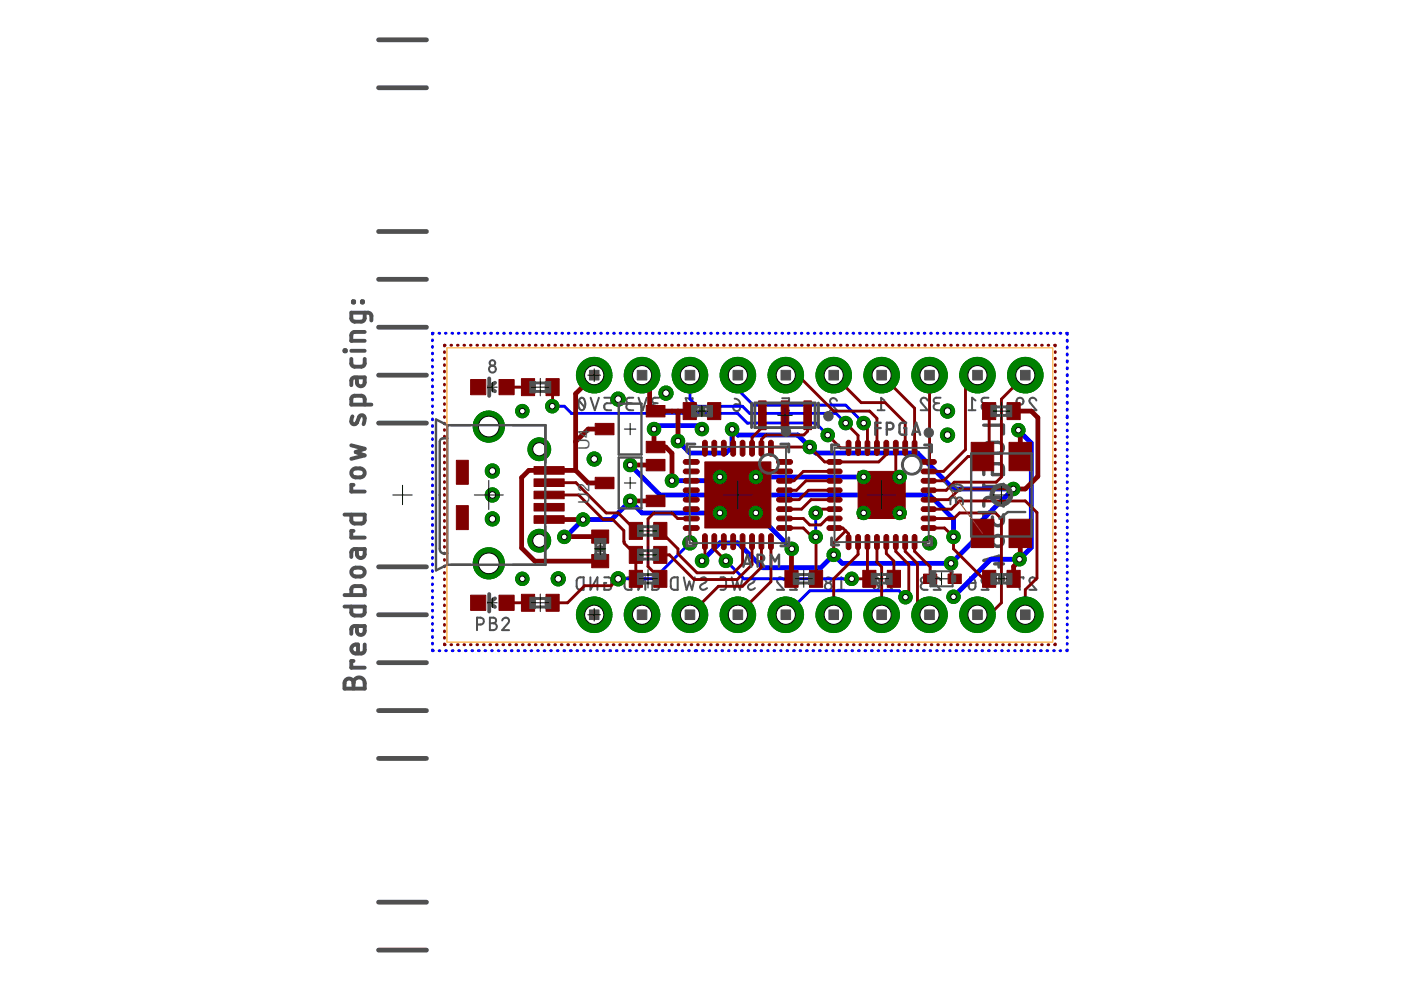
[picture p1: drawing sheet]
<svg xmlns="http://www.w3.org/2000/svg" width="297mm" height="210mm" viewBox="0 0 297 210" stroke-linecap="round" stroke-linejoin="round" font-family="sans-serif">
<defs><g id="words">
<g font-size="3.4" fill="#505050">
<text x="125" y="95.4" transform="rotate(-90 125 95.4)">U4</text>
<text x="125" y="106.8" transform="rotate(-90 125 106.8)">U2</text>
</g>
</g></defs>
<g fill="none" stroke="#505050" stroke-width=".42">
<path d="M122.8 84.9l1.2 1.5M122.9 84.5a.61 .61 0 0 1 .7-.1 .61 .61 0 0 1 .4 .6 1.51 1.51 0 0 1-.6 2 1.61 1.61 0 0 1-.5-2.5zM125.2 84.3l.9 2.7 .9-2.7M128.1 84.3h1.5v1.2h-.9a.76 .76 0 0 0-.6 .7 .76 .76 0 0 0 .6 .8h.9M133.5 85.5a.74 .74 0 0 0-.7 .7 .74 .74 0 0 0 .7 .8h.8M134.3 84.3h-.9a.58 .58 0 0 0-.6 .6 .58 .58 0 0 0 .6 .6h.6M135.4 84.3l.9 2.7 .8-2.7M139 85.5a.74 .74 0 0 0-.7 .7 .74 .74 0 0 0 .7 .8h.7M139.7 84.3h-.8a.58 .58 0 0 0-.6 .6 .58 .58 0 0 0 .6 .6h.5M146.8 84.7v-.3h-1.4l.7 2.7M155.6 85.9l.3-.2h1a1.25 1.25 0 0 1-.3 1.3 .77 .77 0 0 1-1-.1 .77 .77 0 0 1 0-1zM155.8 84.5l.3 .1a1.14 1.14 0 0 1 .8 1.1"/>
<path d="M165.8 84.4h1.5v1.2h-.9a.75 .75 0 0 0-.6 .7 .75 .75 0 0 0 .6 .8h.9M177.5 85a.72 .72 0 0 0-1.1-.6 .72 .72 0 0 0-.2 1.2l1.3 1.4h-1.5M186.1 87h1.4M187.5 84.9l-.7-.6v2.7M196.7 84.9a.72 .72 0 0 0-1-.6 .72 .72 0 0 0-.3 1.2l1.3 1.5h-1.5M198.7 85.5a.74 .74 0 0 0-.7 .7 .74 .74 0 0 0 .7 .8h.7M199.4 84.3h-.9a.58 .58 0 0 0-.6 .6 .58 .58 0 0 0 .6 .6h.6M205.4 87h1.4M206.8 84.9l-.7-.6v2.7M208.8 85.5a.74 .74 0 0 0-.7 .7 .74 .74 0 0 0 .7 .8h.8M209.6 84.3h-.9a.58 .58 0 0 0-.6 .6 .58 .58 0 0 0 .6 .6h.6M215.5 85.8l.3 .7 .4 .3 .5 .2"/>
<path d="M215.8 84.5a.74 .74 0 0 1 1.1 .3 .74 .74 0 0 1-.5 1h-.9a1.32 1.32 0 0 1 .3-1.3zM219.7 84.9a.72 .72 0 0 0-1-.6 .72 .72 0 0 0-.2 1.2l1.2 1.5h-1.5M122.4 122.7l.4-.3h.9v2.7l-.9-.1-.4-.2-.1-.5v-1.2zM125.2 122.4v2.7l1.5-2.7v2.7M128.1 122.4h1.1l.4 .4v1.7l-.3 .4-1.2 .2v-1.5h.4M132.7 122.6l1.2-.2v2.7a1.25 1.25 0 0 1-1.3-.3l-.2-.5v-1.2zM135.3 122.4v2.7l1.5-2.7v2.7M138.3 122.4h.8l.5 .3 .1 1.8-.1 .3-.3 .2-1 .1v-1.5h.4M142.3 122.7l.4-.3h1v2.7a1.32 1.32 0 0 1-1.4-.3l-.1-.5zM145 122.4l.6 2.7 .6-1.8 .5 1.8 .6-2.7M148.6 122.6a.65 .65 0 0 1 1-.1 .65 .65 0 0 1-.1 1l-.8 .5a.64 .64 0 0 0-.1 .9 .64 .64 0 0 0 .9 .1l.4-.3M152.8 122.4h.7l.4 .6-.1 1.8-.3 .2-.7 .1"/>
<path d="M155.1 122.4l.6 2.7 .6-1.8 .6 1.8 .6-2.7M158.7 122.6a.65 .65 0 0 1 1-.1 .65 .65 0 0 1 0 1l-.8 .5a.64 .64 0 0 0-.2 .9 .64 .64 0 0 0 1 .1l.4-.3M166.2 123a.72 .72 0 0 0-1-.5 .72 .72 0 0 0-.2 1.1l1.2 1.5h-1.5M168.9 123a.71 .71 0 0 0-1-.5 .71 .71 0 0 0-.2 1.1l1.2 1.5h-1.4M177.6 125.1h1.5M179.1 123l-.7-.6v2.7M185.2 123l1.2 1.5M185.3 122.6a.62 .62 0 0 1 .7-.1 .62 .62 0 0 1 .4 .6 1.73 1.73 0 0 1-.5 1.9l-.1 .1a1.35 1.35 0 0 1-.7-2zM189.3 123a.72 .72 0 0 0-1.1-.5 .72 .72 0 0 0-.2 1.1l1.3 1.5h-1.5M195.9 123.6a.73 .73 0 0 0-.7 .7 .73 .73 0 0 0 .7 .8h.8M196.7 122.4h-.9a.59 .59 0 0 0-.6 .6 .59 .59 0 0 0 .6 .6h.6M199.4 123a.72 .72 0 0 0-1-.5 .72 .72 0 0 0-.2 1.1l1.2 1.5h-1.4"/>
<path d="M205.5 123.8l.3-.2h1v.7a.76 .76 0 0 1-1 .7 .76 .76 0 0 1-.3-1.2zM205.7 122.4l.5 .2a1.13 1.13 0 0 1 .6 1M209.6 123a.72 .72 0 0 0-1.1-.5 .72 .72 0 0 0-.2 1.1l1.3 1.5h-1.5M217 122.7v-.3h-1.5l.8 2.7M219.7 123a.72 .72 0 0 0-1-.5 .72 .72 0 0 0-.2 1.1l1.2 1.5h-1.5"/>
<circle cx="175.6" cy="123" r=".59"/>
<circle cx="175.6" cy="124.3" r=".73"/>
</g>
<g fill="none" stroke="#505050" stroke-width=".72">
<path d="M208.6 90.1h4.1v1.9M209 94.1l.7-.3h1.9a1.15 1.15 0 0 1 1.1 1.1 1.15 1.15 0 0 1-1.1 1.2h-1.9a1.16 1.16 0 0 1-1-.7 1.16 1.16 0 0 1 .3-1.3zM210.4 99.9v.7h2.3l-.1-1.8-.3-.4-.5-.1-2.8 .1-.4 .6v1.6M208.6 107.3a1.69 1.69 0 0 1 .3-1.6l.6-.2h2.5l.5 .2a1.69 1.69 0 0 1 .2 1.6M208.6 109.2v1.3a.92 .92 0 0 0 .9 .9 .92 .92 0 0 0 .9-.9v-.9M208.6 102.7v.9M208.6 103.1h4.1M208.6 118.9l3.2-1v2.3M210.9 119.5h1.8M212.7 109.2a2.21 2.21 0 0 1-.3 1.9 1.16 1.16 0 0 1-1.2 .3 1.16 1.16 0 0 1-.8-1.1M212.7 102.7v.9"/>
<circle cx="209.5" cy="114.7" r=".93"/>
<circle cx="211.6" cy="114.7" r="1.16"/>
</g>
<g fill="none" stroke="#00f" stroke-width=".61">
<path d="M91.7 72.1v.1M91.7 73.4v.2M91.7 74.9v.1M91.7 76.3v.1M91.7 77.7v.1M91.7 79.1v.1M91.8 70.7h-.1v.1M93.1 70.7h.1M94.4 70.7h.2M95.8 70.7h.2M97.2 70.7h.1M98.6 70.7h.1"/>
<path d="M99.9 70.7h.2M101.3 70.7h.2M102.7 70.7h.1M104 70.7h.2M105.4 70.7h.2M106.8 70.7h.1M108.2 70.7h.1M109.5 70.7h.2M110.9 70.7h.2M112.3 70.7h.1M113.6 70.7h.2M115 70.7h.2"/>
<path d="M116.4 70.7h.1M117.8 70.7h.1M119.1 70.7h.2M120.5 70.7h.1M121.9 70.7h.1M123.3 70.7h.1M124.6 70.7h.2M126 70.7h.1M127.4 70.7h.1M128.7 70.7h.2M130.1 70.7h.2M131.5 70.7h.1"/>
<path d="M132.8 70.7h.2M134.2 70.7h.2M135.6 70.7h.1M137 70.7h.1M138.3 70.7h.2M139.7 70.7h.2M141.1 70.7h.1M142.5 70.7h.1M143.8 70.7h.2M145.2 70.7h.2M146.3 79.5v5.1l1.5 1.5h9.6l1.5 1.6h18.3l2.1 2M146.6 70.7h.1"/>
<path d="M147.9 70.7h.2M149.3 70.7h.2M150.7 70.7h.1M152.1 70.7h.1M153.4 70.7h.2M154.8 70.7h.1M156.2 70.7h.1M156.4 79.5v3.1l3.3 3.3h19.6l3.8 3.8M157.5 70.7h.2M158.9 70.7h.2M160.3 70.7h.1M161.6 70.7h.2"/>
<path d="M163 70.7h.2M164.4 70.7h.1M165.8 70.7h.1M167.1 70.7h.2M168.5 70.7h.2M169.9 70.7h.1M171.3 70.7h.1M172.6 70.7h.2M174 70.7h.2M175.4 70.7h.1M176.7 70.7h.2M178.1 70.7h.2"/>
<path d="M179.5 70.7h.1M180.8 70.7h.2M182.2 70.7h.2M183.6 70.7h.1M185 70.7h.1M186.4 70.7h.1M187.7 70.7h.2M189.1 70.7h.2M190.5 70.7h.1M191.8 70.7h.2M193.2 70.7h.2M194.6 70.7h.1"/>
<path d="M195.9 70.7h.2M197.3 70.7h.2M198.7 70.7h.1M200.1 70.7h.1M201.4 70.7h.2M202.8 70.7h.2M204.2 70.7h.1M205.5 70.7h.2M206.9 70.7h.2M208.3 70.7h.1M209.7 70.7h.1M211 70.7h.2"/>
<path d="M212.4 70.7h.2M213.8 70.7h.1M215.2 70.7h.1M216.5 70.7h.2M217.9 70.7h.1M219.3 70.7h.1M220.6 70.7h.2M222 70.7h.2M223.4 70.7h.1M224.7 70.7h.2M226.1 70.7h.2v.2M226.3 72.1v.3"/>
<path d="M226.3 73.6v.2M226.3 75v.3M226.3 76.5v.3M226.3 78v.2M226.3 79.4v.3M91.7 80.5v.1M91.7 81.9v.1M91.7 83.2v.2M91.7 84.6v.2M91.7 86v.2M91.7 87.4v.2M91.7 88.8v.2"/>
<path d="M91.7 90.2v.2M91.7 91.6v.2M91.7 93v.2M91.7 94.4v.2M91.7 95.8v.2M91.7 97.2v.2M91.7 98.6v.2M117.1 86.1h2.5l1.6 1.6h35.2l2.1 2h14.5l2.5 2.5M226.3 80.9v.2M226.3 82.4v.2M226.3 83.8v.3M226.3 85.3v.2"/>
<path d="M226.3 86.7v.3M226.3 88.2v.4M226.3 89.8v.2M226.3 91.2v.1M226.3 92.6v.1M226.3 93.9v.2M226.3 95.3v.1M226.3 96.7v.1M226.3 98v.2M226.3 99.4v.2M91.7 100v.2M91.7 101.4v.2"/>
<path d="M91.7 102.8v.2M91.7 104.2v.2M91.7 105.6v.2M91.7 107v.2M91.7 108.4v.2M91.7 109.8v.2M91.7 111.2v.2M91.7 112.6v.2M91.7 114v.2M91.7 115.4v.2M91.7 116.8v.2M91.7 118.2v.2"/>
<path d="M91.7 119.6v.2M146.3 115.1l-7.6 7.6h-7.6M153.9 118.9l3.8 3.8h22.9M173 108.8v5M226.3 100.8v.1M226.3 102.2v.1M226.3 103.5v.2M226.3 104.9v.2M226.3 106.3v.1M226.3 107.6v.2M226.3 109v.2M226.3 110.4v.1"/>
<path d="M226.3 111.8v.1M226.3 113.1v.2M226.3 114.5v.1M226.3 115.9v.1M226.3 117.2v.2M226.3 118.6v.2M226.3 120v.1M91.7 137.8v.2h.2M91.7 121v.2M91.7 122.4v.2M91.7 123.8v.2M91.7 125.2v.2"/>
<path d="M91.7 126.6v.2M91.7 128v.2M91.7 129.4v.2M91.7 130.8v.2M91.7 132.2v.2M91.7 133.6v.2M91.7 135v.2M91.7 136.4v.2M93.1 138h.2M94.5 138h.2M95.9 138h.2M97.3 138h.1"/>
<path d="M98.7 138h.1M100.1 138h.1M101.4 138h.2M102.8 138h.2M104.2 138h.2M105.6 138h.2M107 138h.2M108.4 138h.2M109.8 138h.2M111.2 138h.2M112.6 138h.2M114 138h.2"/>
<path d="M115.4 138h.1M116.8 138h.1M118.2 138h.1M119.5 138h.2M120.9 138h.2M122.3 138h.2M123.7 138h.2M125.1 138h.2M126.5 138h.2M127.9 138h.2M129.3 138h.2M130.7 138h.2"/>
<path d="M132.1 138h.1M133.5 138h.1M134.9 138h.1M136.2 138h.2M137.6 138h.2M139 138h.2M140.4 138h.2M141.8 138h.2M143.2 138h.2M144.6 138h.2M146 138h.2M147.4 138h.3"/>
<path d="M148.9 138h.2M150.3 138h.2M151.7 138h.1M153.1 138h.1M154.5 138h.1M155.8 138h.2M157.2 138h.2M158.6 138h.1M160 138h.1M161.3 138h.2M162.7 138h.2M164.1 138h.2"/>
<path d="M165.5 138h.1M166.9 138h.1M168.2 138h.2M169.6 138h.2M171 138h.2M172.4 138h.1M173.7 138h.2M175.1 138h.2M176.5 138h.2M177.9 138h.1M179.3 138h.1M180.6 138h.2"/>
<path d="M182 138h.2M183.4 138h.2M184.8 138h.1M186.2 138h.1M187.5 138h.2M188.9 138h.2M190.3 138h.1M191.7 138h.1M192 126.6l-1.4-1.3h-18.9l-5.1 5M193 138h.2M194.4 138h.2M195.8 138h.2"/>
<path d="M197.2 138h.1M198.6 138h.1M199.9 138h.2M201.3 138h.2M202.7 138h.1M204.1 138h.1M205.4 138h.2M206.8 138h.2M208.2 138h.2M209.6 138h.1M211 138h.1M212.3 138h.2"/>
<path d="M213.7 138h.2M215.1 138h.1M216.5 138h.1M217.8 138h.2M219.2 138h.2M220.6 138h.2M222 138h.1M223.4 138h.1M224.7 138h.2M226.3 121.3v.2M226.3 122.7v.2M226.3 124.1v.1"/>
<path d="M226.3 125.5v.1M226.3 126.8v.2M226.3 128.2v.2M226.3 129.6v.1M226.3 131v.1M226.3 132.3v.2M226.3 133.7v.1M226.3 135.1v.1M226.3 136.4v.2M226.3 137.8v.2h-.2"/>
</g>
<path d="M133.6 98.6l6.3 6.3h57.2l5.1 5.1v3.8M138.7 91l.7-.8h8.7l.7 .8M143.7 93.5l2.6 2.6h7.6l1.3-1.3v-3.8l1.2 1.2h12.7l3.9 3.9h21.5l7.7 7.6h12.6l-7.6 7.6v2.5l-5.6 5.6h-23l-1.8-1.8-2.8 2.8h-12.3l-5.3-5.3h-3.8l-3.8 3.8M215.9 91.2l2.8 2.7v22.2l-2.5 2.5h-6.1l-7.9 7.9M152.6 101.1l-.8 .8h-9.3M152.6 108.8h-16.5l-2.5-2.6-3.9 4h-6.1l-3.7 3.6h-.3M160.3 108.8l7.6 7.6M160.3 101.1h22.8" fill="none" stroke="#00f" stroke-width="1"/>
<circle cx="103.6" cy="119.4" r="3.3" fill="#008000" stroke="#008000" stroke-width=".21"/>
<circle cx="103.6" cy="119.4" r="2.2" fill="#fff" stroke="#000" stroke-width=".21"/>
<circle cx="103.6" cy="90.4" r="3.3" fill="#008000" stroke="#008000" stroke-width=".21"/>
<circle cx="103.6" cy="90.4" r="2.2" fill="#fff" stroke="#000" stroke-width=".21"/>
<circle cx="114.3" cy="114.6" r="2.41" fill="#008000" stroke="#008000" stroke-width=".21"/>
<circle cx="114.3" cy="114.6" r="1.4" fill="#fff" stroke="#000" stroke-width=".21"/>
<circle cx="114.3" cy="95.3" r="2.41" fill="#008000" stroke="#008000" stroke-width=".21"/>
<circle cx="114.3" cy="95.3" r="1.4" fill="#fff" stroke="#000" stroke-width=".21"/>
<circle cx="126" cy="79.5" r="3.8" fill="#008000" stroke="#008000" stroke-width=".21"/>
<circle cx="126" cy="79.5" r="2.03" fill="#fff" stroke="#000" stroke-width=".21"/>
<circle cx="136.1" cy="79.5" r="3.8" fill="#008000" stroke="#008000" stroke-width=".21"/>
<circle cx="136.1" cy="79.5" r="2.03" fill="#fff" stroke="#000" stroke-width=".21"/>
<circle cx="146.3" cy="79.5" r="3.8" fill="#008000" stroke="#008000" stroke-width=".21"/>
<circle cx="146.3" cy="79.5" r="2.03" fill="#fff" stroke="#000" stroke-width=".21"/>
<circle cx="156.4" cy="79.5" r="3.8" fill="#008000" stroke="#008000" stroke-width=".21"/>
<circle cx="156.4" cy="79.5" r="2.03" fill="#fff" stroke="#000" stroke-width=".21"/>
<circle cx="166.6" cy="79.5" r="3.8" fill="#008000" stroke="#008000" stroke-width=".21"/>
<circle cx="166.6" cy="79.5" r="2.03" fill="#fff" stroke="#000" stroke-width=".21"/>
<circle cx="176.8" cy="79.5" r="3.8" fill="#008000" stroke="#008000" stroke-width=".21"/>
<circle cx="176.8" cy="79.5" r="2.03" fill="#fff" stroke="#000" stroke-width=".21"/>
<circle cx="186.9" cy="79.5" r="3.8" fill="#008000" stroke="#008000" stroke-width=".21"/>
<circle cx="186.9" cy="79.5" r="2.03" fill="#fff" stroke="#000" stroke-width=".21"/>
<circle cx="197.1" cy="79.5" r="3.8" fill="#008000" stroke="#008000" stroke-width=".21"/>
<circle cx="197.1" cy="79.5" r="2.03" fill="#fff" stroke="#000" stroke-width=".21"/>
<circle cx="207.2" cy="79.5" r="3.8" fill="#008000" stroke="#008000" stroke-width=".21"/>
<circle cx="207.2" cy="79.5" r="2.03" fill="#fff" stroke="#000" stroke-width=".21"/>
<circle cx="217.4" cy="79.5" r="3.8" fill="#008000" stroke="#008000" stroke-width=".21"/>
<circle cx="217.4" cy="79.5" r="2.03" fill="#fff" stroke="#000" stroke-width=".21"/>
<circle cx="126" cy="130.3" r="3.8" fill="#008000" stroke="#008000" stroke-width=".21"/>
<circle cx="126" cy="130.3" r="2.03" fill="#fff" stroke="#000" stroke-width=".21"/>
<circle cx="136.1" cy="130.3" r="3.8" fill="#008000" stroke="#008000" stroke-width=".21"/>
<circle cx="136.1" cy="130.3" r="2.03" fill="#fff" stroke="#000" stroke-width=".21"/>
<circle cx="146.3" cy="130.3" r="3.8" fill="#008000" stroke="#008000" stroke-width=".21"/>
<circle cx="146.3" cy="130.3" r="2.03" fill="#fff" stroke="#000" stroke-width=".21"/>
<circle cx="156.4" cy="130.3" r="3.8" fill="#008000" stroke="#008000" stroke-width=".21"/>
<circle cx="156.4" cy="130.3" r="2.03" fill="#fff" stroke="#000" stroke-width=".21"/>
<circle cx="166.6" cy="130.3" r="3.8" fill="#008000" stroke="#008000" stroke-width=".21"/>
<circle cx="166.6" cy="130.3" r="2.03" fill="#fff" stroke="#000" stroke-width=".21"/>
<circle cx="176.8" cy="130.3" r="3.8" fill="#008000" stroke="#008000" stroke-width=".21"/>
<circle cx="176.8" cy="130.3" r="2.03" fill="#fff" stroke="#000" stroke-width=".21"/>
<circle cx="186.9" cy="130.3" r="3.8" fill="#008000" stroke="#008000" stroke-width=".21"/>
<circle cx="186.9" cy="130.3" r="2.03" fill="#fff" stroke="#000" stroke-width=".21"/>
<circle cx="197.1" cy="130.3" r="3.8" fill="#008000" stroke="#008000" stroke-width=".21"/>
<circle cx="197.1" cy="130.3" r="2.03" fill="#fff" stroke="#000" stroke-width=".21"/>
<circle cx="207.2" cy="130.3" r="3.8" fill="#008000" stroke="#008000" stroke-width=".21"/>
<circle cx="207.2" cy="130.3" r="2.03" fill="#fff" stroke="#000" stroke-width=".21"/>
<circle cx="217.4" cy="130.3" r="3.8" fill="#008000" stroke="#008000" stroke-width=".21"/>
<circle cx="217.4" cy="130.3" r="2.03" fill="#fff" stroke="#000" stroke-width=".21"/>
<circle cx="173" cy="108.8" r="1.42" fill="#008000" stroke="#008000" stroke-width=".21"/>
<circle cx="173" cy="108.8" r=".59" fill="#fff" stroke="#000" stroke-width=".21"/>
<circle cx="173" cy="113.8" r="1.42" fill="#008000" stroke="#008000" stroke-width=".21"/>
<circle cx="173" cy="113.8" r=".59" fill="#fff" stroke="#000" stroke-width=".21"/>
<circle cx="110.7" cy="87.2" r="1.42" fill="#008000" stroke="#008000" stroke-width=".21"/>
<circle cx="110.7" cy="87.2" r=".59" fill="#fff" stroke="#000" stroke-width=".21"/>
<circle cx="110.7" cy="122.7" r="1.42" fill="#008000" stroke="#008000" stroke-width=".21"/>
<circle cx="110.7" cy="122.7" r=".59" fill="#fff" stroke="#000" stroke-width=".21"/>
<circle cx="123.6" cy="110.2" r="1.42" fill="#008000" stroke="#008000" stroke-width=".21"/>
<circle cx="123.6" cy="110.2" r=".59" fill="#fff" stroke="#000" stroke-width=".21"/>
<circle cx="119.6" cy="113.8" r="1.42" fill="#008000" stroke="#008000" stroke-width=".21"/>
<circle cx="119.6" cy="113.8" r=".59" fill="#fff" stroke="#000" stroke-width=".21"/>
<circle cx="138.7" cy="91" r="1.42" fill="#008000" stroke="#008000" stroke-width=".21"/>
<circle cx="138.7" cy="91" r=".59" fill="#fff" stroke="#000" stroke-width=".21"/>
<circle cx="148.8" cy="91" r="1.42" fill="#008000" stroke="#008000" stroke-width=".21"/>
<circle cx="148.8" cy="91" r=".59" fill="#fff" stroke="#000" stroke-width=".21"/>
<circle cx="183.1" cy="101.1" r="1.42" fill="#008000" stroke="#008000" stroke-width=".21"/>
<circle cx="183.1" cy="101.1" r=".59" fill="#fff" stroke="#000" stroke-width=".21"/>
<circle cx="190.7" cy="101.1" r="1.42" fill="#008000" stroke="#008000" stroke-width=".21"/>
<circle cx="190.7" cy="101.1" r=".59" fill="#fff" stroke="#000" stroke-width=".21"/>
<circle cx="183.1" cy="108.8" r="1.42" fill="#008000" stroke="#008000" stroke-width=".21"/>
<circle cx="183.1" cy="108.8" r=".59" fill="#fff" stroke="#000" stroke-width=".21"/>
<circle cx="190.7" cy="108.8" r="1.42" fill="#008000" stroke="#008000" stroke-width=".21"/>
<circle cx="190.7" cy="108.8" r=".59" fill="#fff" stroke="#000" stroke-width=".21"/>
<circle cx="152.6" cy="101.1" r="1.42" fill="#008000" stroke="#008000" stroke-width=".21"/>
<circle cx="152.6" cy="101.1" r=".59" fill="#fff" stroke="#000" stroke-width=".21"/>
<circle cx="160.3" cy="101.1" r="1.42" fill="#008000" stroke="#008000" stroke-width=".21"/>
<circle cx="160.3" cy="101.1" r=".59" fill="#fff" stroke="#000" stroke-width=".21"/>
<circle cx="160.3" cy="108.8" r="1.42" fill="#008000" stroke="#008000" stroke-width=".21"/>
<circle cx="160.3" cy="108.8" r=".59" fill="#fff" stroke="#000" stroke-width=".21"/>
<circle cx="152.6" cy="108.8" r="1.42" fill="#008000" stroke="#008000" stroke-width=".21"/>
<circle cx="152.6" cy="108.8" r=".59" fill="#fff" stroke="#000" stroke-width=".21"/>
<circle cx="167.9" cy="116.4" r="1.42" fill="#008000" stroke="#008000" stroke-width=".21"/>
<circle cx="167.9" cy="116.4" r=".59" fill="#fff" stroke="#000" stroke-width=".21"/>
<circle cx="216.2" cy="118.6" r="1.42" fill="#008000" stroke="#008000" stroke-width=".21"/>
<circle cx="216.2" cy="118.6" r=".59" fill="#fff" stroke="#000" stroke-width=".21"/>
<circle cx="142.5" cy="101.9" r="1.42" fill="#008000" stroke="#008000" stroke-width=".21"/>
<circle cx="142.5" cy="101.9" r=".59" fill="#fff" stroke="#000" stroke-width=".21"/>
<circle cx="133.6" cy="106.2" r="1.42" fill="#008000" stroke="#008000" stroke-width=".21"/>
<circle cx="133.6" cy="106.2" r=".59" fill="#fff" stroke="#000" stroke-width=".21"/>
<circle cx="215.9" cy="91.2" r="1.42" fill="#008000" stroke="#008000" stroke-width=".21"/>
<circle cx="215.9" cy="91.2" r=".59" fill="#fff" stroke="#000" stroke-width=".21"/>
<circle cx="202.2" cy="126.5" r="1.42" fill="#008000" stroke="#008000" stroke-width=".21"/>
<circle cx="202.2" cy="126.5" r=".59" fill="#fff" stroke="#000" stroke-width=".21"/>
<circle cx="197.1" cy="115.1" r="1.5" fill="#008000" stroke="#008000" stroke-width=".21"/>
<circle cx="197.1" cy="115.1" r=".7" fill="#fff" stroke="#000" stroke-width=".21"/>
<circle cx="104.4" cy="99.9" r="1.5" fill="#008000" stroke="#008000" stroke-width=".21"/>
<circle cx="104.4" cy="99.9" r=".7" fill="#fff" stroke="#000" stroke-width=".21"/>
<circle cx="104.4" cy="104.9" r="1.5" fill="#008000" stroke="#008000" stroke-width=".21"/>
<circle cx="104.4" cy="104.9" r=".7" fill="#fff" stroke="#000" stroke-width=".21"/>
<circle cx="104.4" cy="110" r="1.5" fill="#008000" stroke="#008000" stroke-width=".21"/>
<circle cx="104.4" cy="110" r=".7" fill="#fff" stroke="#000" stroke-width=".21"/>
<circle cx="141.2" cy="83.4" r="1.5" fill="#008000" stroke="#008000" stroke-width=".21"/>
<circle cx="141.2" cy="83.4" r=".7" fill="#fff" stroke="#000" stroke-width=".21"/>
<circle cx="131.1" cy="84.6" r="1.5" fill="#008000" stroke="#008000" stroke-width=".21"/>
<circle cx="131.1" cy="84.6" r=".7" fill="#fff" stroke="#000" stroke-width=".21"/>
<circle cx="200.9" cy="87.2" r="1.5" fill="#008000" stroke="#008000" stroke-width=".21"/>
<circle cx="200.9" cy="87.2" r=".7" fill="#fff" stroke="#000" stroke-width=".21"/>
<circle cx="200.9" cy="92.2" r="1.5" fill="#008000" stroke="#008000" stroke-width=".21"/>
<circle cx="200.9" cy="92.2" r=".7" fill="#fff" stroke="#000" stroke-width=".21"/>
<circle cx="118.4" cy="122.7" r="1.5" fill="#008000" stroke="#008000" stroke-width=".21"/>
<circle cx="118.4" cy="122.7" r=".7" fill="#fff" stroke="#000" stroke-width=".21"/>
<circle cx="126" cy="97.3" r="1.5" fill="#008000" stroke="#008000" stroke-width=".21"/>
<circle cx="126" cy="97.3" r=".7" fill="#fff" stroke="#000" stroke-width=".21"/>
<circle cx="180.6" cy="122.7" r="1.42" fill="#008000" stroke="#008000" stroke-width=".21"/>
<circle cx="180.6" cy="122.7" r=".59" fill="#fff" stroke="#000" stroke-width=".21"/>
<circle cx="153.9" cy="118.9" r="1.42" fill="#008000" stroke="#008000" stroke-width=".21"/>
<circle cx="153.9" cy="118.9" r=".59" fill="#fff" stroke="#000" stroke-width=".21"/>
<circle cx="214.8" cy="103.7" r="1.42" fill="#008000" stroke="#008000" stroke-width=".21"/>
<circle cx="214.8" cy="103.7" r=".59" fill="#fff" stroke="#000" stroke-width=".21"/>
<circle cx="201.6" cy="119.4" r="1.42" fill="#008000" stroke="#008000" stroke-width=".21"/>
<circle cx="201.6" cy="119.4" r=".59" fill="#fff" stroke="#000" stroke-width=".21"/>
<circle cx="148.8" cy="118.9" r="1.42" fill="#008000" stroke="#008000" stroke-width=".21"/>
<circle cx="148.8" cy="118.9" r=".59" fill="#fff" stroke="#000" stroke-width=".21"/>
<circle cx="155.2" cy="91" r="1.42" fill="#008000" stroke="#008000" stroke-width=".21"/>
<circle cx="155.2" cy="91" r=".59" fill="#fff" stroke="#000" stroke-width=".21"/>
<circle cx="176.8" cy="117.6" r="1.42" fill="#008000" stroke="#008000" stroke-width=".21"/>
<circle cx="176.8" cy="117.6" r=".59" fill="#fff" stroke="#000" stroke-width=".21"/>
<circle cx="171.7" cy="94.8" r="1.42" fill="#008000" stroke="#008000" stroke-width=".21"/>
<circle cx="171.7" cy="94.8" r=".59" fill="#fff" stroke="#000" stroke-width=".21"/>
<circle cx="143.7" cy="93.5" r="1.42" fill="#008000" stroke="#008000" stroke-width=".21"/>
<circle cx="143.7" cy="93.5" r=".59" fill="#fff" stroke="#000" stroke-width=".21"/>
<circle cx="133.6" cy="98.6" r="1.42" fill="#008000" stroke="#008000" stroke-width=".21"/>
<circle cx="133.6" cy="98.6" r=".59" fill="#fff" stroke="#000" stroke-width=".21"/>
<circle cx="202.2" cy="113.8" r="1.42" fill="#008000" stroke="#008000" stroke-width=".21"/>
<circle cx="202.2" cy="113.8" r=".59" fill="#fff" stroke="#000" stroke-width=".21"/>
<circle cx="192" cy="126.6" r="1.42" fill="#008000" stroke="#008000" stroke-width=".21"/>
<circle cx="192" cy="126.6" r=".59" fill="#fff" stroke="#000" stroke-width=".21"/>
<circle cx="183.1" cy="89.7" r="1.42" fill="#008000" stroke="#008000" stroke-width=".21"/>
<circle cx="183.1" cy="89.7" r=".59" fill="#fff" stroke="#000" stroke-width=".21"/>
<circle cx="179.3" cy="89.7" r="1.42" fill="#008000" stroke="#008000" stroke-width=".21"/>
<circle cx="179.3" cy="89.7" r=".59" fill="#fff" stroke="#000" stroke-width=".21"/>
<circle cx="175.5" cy="92.2" r="1.42" fill="#008000" stroke="#008000" stroke-width=".21"/>
<circle cx="175.5" cy="92.2" r=".59" fill="#fff" stroke="#000" stroke-width=".21"/>
<circle cx="117.1" cy="86.1" r="1.42" fill="#008000" stroke="#008000" stroke-width=".21"/>
<circle cx="117.1" cy="86.1" r=".59" fill="#fff" stroke="#000" stroke-width=".21"/>
<circle cx="146.3" cy="115.1" r="1.5" fill="#008000" stroke="#008000" stroke-width=".21"/>
<circle cx="146.3" cy="115.1" r=".7" fill="#fff" stroke="#000" stroke-width=".21"/>
<circle cx="131.1" cy="122.7" r="1.5" fill="#008000" stroke="#008000" stroke-width=".21"/>
<circle cx="131.1" cy="122.7" r=".7" fill="#fff" stroke="#000" stroke-width=".21"/>
<g fill="#800000" stroke="#800000" stroke-width=".21">
<path d="M193.5 93.6a.51 .51 0 0 1 .5-.2 .51 .51 0 0 1 .4 .4v2.3a.51 .51 0 0 1-.5 .5 .51 .51 0 0 1-.5-.5z" fill-rule="evenodd"/>
<path d="M191.5 93.6a.51 .51 0 0 1 .5-.2 .51 .51 0 0 1 .4 .4v2.3a.51 .51 0 0 1-.5 .5 .51 .51 0 0 1-.5-.5z" fill-rule="evenodd"/>
<path d="M189.5 93.6a.51 .51 0 0 1 .6-.2 .51 .51 0 0 1 .3 .4v2.3a.51 .51 0 0 1-.5 .5 .51 .51 0 0 1-.5-.5z" fill-rule="evenodd"/>
<path d="M187.5 93.6a.51 .51 0 0 1 .5-.2 .51 .51 0 0 1 .4 .4v2.3a.51 .51 0 0 1-.5 .5 .51 .51 0 0 1-.5-.5z" fill-rule="evenodd"/>
<path d="M185.5 93.6a.51 .51 0 0 1 .6-.2 .51 .51 0 0 1 .3 .4v2.3a.51 .51 0 0 1-.5 .5 .51 .51 0 0 1-.5-.5z" fill-rule="evenodd"/>
<path d="M183.5 93.6a.51 .51 0 0 1 .5-.2 .51 .51 0 0 1 .4 .4v2.3a.51 .51 0 0 1-.5 .5 .51 .51 0 0 1-.5-.5z" fill-rule="evenodd"/>
<path d="M181.5 93.6a.51 .51 0 0 1 .6-.2 .51 .51 0 0 1 .3 .4v2.3a.51 .51 0 0 1-.5 .5 .51 .51 0 0 1-.5-.5z" fill-rule="evenodd"/>
<path d="M179.5 93.6a.51 .51 0 0 1 .5-.2 .51 .51 0 0 1 .4 .4v2.3a.51 .51 0 0 1-.5 .5 .51 .51 0 0 1-.5-.5z" fill-rule="evenodd"/>
<path d="M175.6 97.5l2.4-.1a.51 .51 0 0 1 .5 .5 .51 .51 0 0 1-.5 .5h-2.2a.51 .51 0 0 1-.5-.3 .51 .51 0 0 1 .3-.6z" fill-rule="evenodd"/>
<path d="M175.6 99.5l2.4-.1a.51 .51 0 0 1 .5 .5 .51 .51 0 0 1-.5 .6h-2.2a.51 .51 0 0 1-.5-.4 .51 .51 0 0 1 .3-.6z" fill-rule="evenodd"/>
<path d="M175.6 101.5l2.4-.1a.51 .51 0 0 1 .5 .5 .51 .51 0 0 1-.5 .5h-2.2a.51 .51 0 0 1-.5-.3 .51 .51 0 0 1 .3-.6z" fill-rule="evenodd"/>
<path d="M175.6 103.5l2.4-.1a.51 .51 0 0 1 .5 .5 .51 .51 0 0 1-.5 .6h-2.2a.51 .51 0 0 1-.5-.4 .51 .51 0 0 1 .3-.6z" fill-rule="evenodd"/>
<path d="M175.6 105.5l2.4-.1a.51 .51 0 0 1 .5 .5 .51 .51 0 0 1-.5 .5h-2.2a.51 .51 0 0 1-.5-.3 .51 .51 0 0 1 .3-.6z" fill-rule="evenodd"/>
<path d="M175.6 107.5l2.4-.1a.51 .51 0 0 1 .5 .5 .51 .51 0 0 1-.5 .6h-2.2a.51 .51 0 0 1-.5-.4 .51 .51 0 0 1 .3-.6z" fill-rule="evenodd"/>
<path d="M175.6 109.5l2.4-.1a.51 .51 0 0 1 .5 .5 .51 .51 0 0 1-.5 .5h-2.2a.51 .51 0 0 1-.5-.3 .51 .51 0 0 1 .3-.6z" fill-rule="evenodd"/>
<path d="M175.6 111.5l2.4-.1a.51 .51 0 0 1 .5 .6 .51 .51 0 0 1-.5 .5h-2.2a.51 .51 0 0 1-.5-.4 .51 .51 0 0 1 .3-.6z" fill-rule="evenodd"/>
<path d="M179.5 113.6a.51 .51 0 0 1 .5-.3 .51 .51 0 0 1 .4 .5v2.2a.51 .51 0 0 1-.5 .5 .51 .51 0 0 1-.5-.5z" fill-rule="evenodd"/>
<path d="M181.5 113.6a.51 .51 0 0 1 .6-.3 .51 .51 0 0 1 .3 .5v2.2a.51 .51 0 0 1-.5 .5 .51 .51 0 0 1-.5-.5z" fill-rule="evenodd"/>
<path d="M183.5 113.6a.51 .51 0 0 1 .5-.3 .51 .51 0 0 1 .4 .5v2.2a.51 .51 0 0 1-.5 .5 .51 .51 0 0 1-.5-.5z" fill-rule="evenodd"/>
<path d="M185.5 113.6a.51 .51 0 0 1 .6-.3 .51 .51 0 0 1 .3 .5v2.2a.51 .51 0 0 1-.5 .5 .51 .51 0 0 1-.5-.5z" fill-rule="evenodd"/>
<path d="M187.5 113.6a.51 .51 0 0 1 .5-.3 .51 .51 0 0 1 .4 .5v2.2a.51 .51 0 0 1-.5 .5 .51 .51 0 0 1-.5-.5z" fill-rule="evenodd"/>
<path d="M189.5 113.6a.51 .51 0 0 1 .6-.3 .51 .51 0 0 1 .3 .5v2.2a.51 .51 0 0 1-.5 .5 .51 .51 0 0 1-.5-.5z" fill-rule="evenodd"/>
<path d="M191.5 113.6a.51 .51 0 0 1 .5-.3 .51 .51 0 0 1 .4 .5v2.2a.51 .51 0 0 1-.5 .5 .51 .51 0 0 1-.5-.5z" fill-rule="evenodd"/>
<path d="M193.5 113.6a.51 .51 0 0 1 .5-.3 .51 .51 0 0 1 .4 .5v2.2a.51 .51 0 0 1-.5 .5 .51 .51 0 0 1-.5-.5z" fill-rule="evenodd"/>
<path d="M195.6 111.5l2.4-.1a.51 .51 0 0 1 .5 .6 .51 .51 0 0 1-.5 .5h-2.2a.51 .51 0 0 1-.5-.4 .51 .51 0 0 1 .3-.6z" fill-rule="evenodd"/>
<path d="M195.6 109.5l2.4-.1a.51 .51 0 0 1 .5 .5 .51 .51 0 0 1-.5 .5h-2.2a.51 .51 0 0 1-.5-.3 .51 .51 0 0 1 .3-.6z" fill-rule="evenodd"/>
<path d="M195.6 107.5l2.4-.1a.51 .51 0 0 1 .5 .5 .51 .51 0 0 1-.5 .6h-2.2a.51 .51 0 0 1-.5-.4 .51 .51 0 0 1 .3-.6z" fill-rule="evenodd"/>
<path d="M195.6 105.5l2.4-.1a.51 .51 0 0 1 .5 .5 .51 .51 0 0 1-.5 .5h-2.2a.51 .51 0 0 1-.5-.3 .51 .51 0 0 1 .3-.6z" fill-rule="evenodd"/>
<path d="M195.6 103.5l2.4-.1a.51 .51 0 0 1 .5 .5 .51 .51 0 0 1-.5 .6h-2.2a.51 .51 0 0 1-.5-.4 .51 .51 0 0 1 .3-.6z" fill-rule="evenodd"/>
<path d="M195.6 101.5l2.4-.1a.51 .51 0 0 1 .5 .5 .51 .51 0 0 1-.5 .5h-2.2a.51 .51 0 0 1-.5-.3 .51 .51 0 0 1 .3-.6z" fill-rule="evenodd"/>
<path d="M195.6 99.5l2.4-.1a.51 .51 0 0 1 .5 .5 .51 .51 0 0 1-.5 .6h-2.2a.51 .51 0 0 1-.5-.4 .51 .51 0 0 1 .3-.6z" fill-rule="evenodd"/>
<path d="M195.6 97.5l2.4-.1a.51 .51 0 0 1 .5 .5 .51 .51 0 0 1-.5 .5h-2.2a.51 .51 0 0 1-.5-.3 .51 .51 0 0 1 .3-.6z" fill-rule="evenodd"/>
<path d="M163 93.6a.51 .51 0 0 1 .6-.2 .51 .51 0 0 1 .4 .4v2.4a.51 .51 0 0 1-.6 .5 .51 .51 0 0 1-.5-.5z" fill-rule="evenodd"/>
<path d="M161 93.6a.51 .51 0 0 1 .6-.2 .51 .51 0 0 1 .3 .4v2.4a.51 .51 0 0 1-.5 .5 .51 .51 0 0 1-.5-.5z" fill-rule="evenodd"/>
<path d="M159 93.6a.51 .51 0 0 1 .6-.2 .51 .51 0 0 1 .4 .4v2.4a.51 .51 0 0 1-.6 .5 .51 .51 0 0 1-.5-.5z" fill-rule="evenodd"/>
<path d="M157 93.6a.51 .51 0 0 1 .6-.2 .51 .51 0 0 1 .3 .4v2.4a.51 .51 0 0 1-.5 .5 .51 .51 0 0 1-.5-.5z" fill-rule="evenodd"/>
<path d="M155 93.6a.51 .51 0 0 1 .6-.2 .51 .51 0 0 1 .4 .4v2.4a.51 .51 0 0 1-.6 .5 .51 .51 0 0 1-.5-.5z" fill-rule="evenodd"/>
<path d="M153 93.6a.51 .51 0 0 1 .6-.2 .51 .51 0 0 1 .4 .4v2.4a.51 .51 0 0 1-.5 .5 .51 .51 0 0 1-.5-.5z" fill-rule="evenodd"/>
<path d="M151 93.6a.51 .51 0 0 1 .6-.2 .51 .51 0 0 1 .4 .4v2.4a.51 .51 0 0 1-.6 .5 .51 .51 0 0 1-.5-.5z" fill-rule="evenodd"/>
<path d="M149 93.6a.51 .51 0 0 1 .6-.2 .51 .51 0 0 1 .4 .4v2.4a.51 .51 0 0 1-.5 .5 .51 .51 0 0 1-.6-.5z" fill-rule="evenodd"/>
<path d="M145.1 97.5l2.7-.1a.51 .51 0 0 1 .5 .5 .51 .51 0 0 1-.5 .5h-2.4a.51 .51 0 0 1-.5-.3 .51 .51 0 0 1 .2-.6z" fill-rule="evenodd"/>
<path d="M145.1 99.5l2.7-.1a.51 .51 0 0 1 .5 .5 .51 .51 0 0 1-.5 .6h-2.4a.51 .51 0 0 1-.5-.4 .51 .51 0 0 1 .2-.6z" fill-rule="evenodd"/>
<path d="M145.1 101.5l2.7-.1a.51 .51 0 0 1 .5 .5 .51 .51 0 0 1-.5 .5h-2.4a.51 .51 0 0 1-.5-.3 .51 .51 0 0 1 .2-.6z" fill-rule="evenodd"/>
<path d="M145.1 103.5l2.7-.1a.51 .51 0 0 1 .5 .5 .51 .51 0 0 1-.5 .6h-2.4a.51 .51 0 0 1-.5-.4 .51 .51 0 0 1 .2-.6z" fill-rule="evenodd"/>
<path d="M145.1 105.5l2.7-.1a.51 .51 0 0 1 .5 .5 .51 .51 0 0 1-.5 .5h-2.4a.51 .51 0 0 1-.5-.3 .51 .51 0 0 1 .2-.6z" fill-rule="evenodd"/>
<path d="M145.1 107.5l2.7-.1a.51 .51 0 0 1 .5 .5 .51 .51 0 0 1-.5 .6h-2.4a.51 .51 0 0 1-.5-.4 .51 .51 0 0 1 .2-.6z" fill-rule="evenodd"/>
<path d="M145.1 109.5l2.7-.1a.51 .51 0 0 1 .5 .5 .51 .51 0 0 1-.5 .5h-2.4a.51 .51 0 0 1-.5-.3 .51 .51 0 0 1 .2-.6z" fill-rule="evenodd"/>
<path d="M145.1 111.5l2.7-.1a.51 .51 0 0 1 .5 .6 .51 .51 0 0 1-.5 .5h-2.4a.51 .51 0 0 1-.5-.4 .51 .51 0 0 1 .2-.6z" fill-rule="evenodd"/>
<path d="M149 113.4a.51 .51 0 0 1 .6-.2 .51 .51 0 0 1 .4 .4v2.5a.51 .51 0 0 1-.5 .4 .51 .51 0 0 1-.6-.4z" fill-rule="evenodd"/>
<path d="M151 113.4a.51 .51 0 0 1 .6-.2 .51 .51 0 0 1 .4 .4v2.5a.51 .51 0 0 1-.6 .4 .51 .51 0 0 1-.5-.4z" fill-rule="evenodd"/>
<path d="M153 113.4a.51 .51 0 0 1 .6-.2 .51 .51 0 0 1 .4 .4v2.5a.51 .51 0 0 1-.5 .4 .51 .51 0 0 1-.5-.4z" fill-rule="evenodd"/>
<path d="M155 113.4a.51 .51 0 0 1 .6-.2 .51 .51 0 0 1 .4 .4v2.5a.51 .51 0 0 1-.6 .4 .51 .51 0 0 1-.5-.4z" fill-rule="evenodd"/>
<path d="M157 113.4a.51 .51 0 0 1 .6-.2 .51 .51 0 0 1 .3 .4v2.5a.51 .51 0 0 1-.5 .4 .51 .51 0 0 1-.5-.4z" fill-rule="evenodd"/>
<path d="M159 113.4a.51 .51 0 0 1 .6-.2 .51 .51 0 0 1 .4 .4v2.5a.51 .51 0 0 1-.6 .4 .51 .51 0 0 1-.5-.4z" fill-rule="evenodd"/>
<path d="M161 113.4a.51 .51 0 0 1 .6-.2 .51 .51 0 0 1 .3 .4v2.5a.51 .51 0 0 1-.5 .4 .51 .51 0 0 1-.5-.4z" fill-rule="evenodd"/>
<path d="M163 113.4a.51 .51 0 0 1 .6-.2 .51 .51 0 0 1 .4 .4v2.5a.51 .51 0 0 1-.6 .4 .51 .51 0 0 1-.5-.4z" fill-rule="evenodd"/>
<path d="M164.9 111.5l2.7-.1a.51 .51 0 0 1 .4 .6 .51 .51 0 0 1-.4 .5h-2.5a.51 .51 0 0 1-.4-.4 .51 .51 0 0 1 .2-.6z" fill-rule="evenodd"/>
<path d="M164.9 109.5l2.7-.1a.51 .51 0 0 1 .4 .5 .51 .51 0 0 1-.4 .5h-2.5a.51 .51 0 0 1-.4-.3 .51 .51 0 0 1 .2-.6z" fill-rule="evenodd"/>
<path d="M164.9 107.5l2.7-.1a.51 .51 0 0 1 .4 .5 .51 .51 0 0 1-.4 .6h-2.5a.51 .51 0 0 1-.4-.4 .51 .51 0 0 1 .2-.6z" fill-rule="evenodd"/>
<path d="M164.9 105.5l2.7-.1a.51 .51 0 0 1 .4 .5 .51 .51 0 0 1-.4 .5h-2.5a.51 .51 0 0 1-.4-.3 .51 .51 0 0 1 .2-.6z" fill-rule="evenodd"/>
<path d="M164.9 103.5l2.7-.1a.51 .51 0 0 1 .4 .5 .51 .51 0 0 1-.4 .6h-2.5a.51 .51 0 0 1-.4-.4 .51 .51 0 0 1 .2-.6z" fill-rule="evenodd"/>
<path d="M164.9 101.5l2.7-.1a.51 .51 0 0 1 .4 .5 .51 .51 0 0 1-.4 .5h-2.5a.51 .51 0 0 1-.4-.3 .51 .51 0 0 1 .2-.6z" fill-rule="evenodd"/>
<path d="M164.9 99.5l2.7-.1a.51 .51 0 0 1 .4 .5 .51 .51 0 0 1-.4 .6h-2.5a.51 .51 0 0 1-.4-.4 .51 .51 0 0 1 .2-.6z" fill-rule="evenodd"/>
<path d="M164.9 97.5l2.7-.1a.51 .51 0 0 1 .4 .5 .51 .51 0 0 1-.4 .5h-2.5a.51 .51 0 0 1-.4-.3 .51 .51 0 0 1 .2-.6z" fill-rule="evenodd"/>
</g>
<g fill="#800000" stroke="#800000" stroke-width=".21">
<path d="M181.9 99.9h10v10h-10z"/>
<path d="M113.2 98.9h6.4v1.6h-6.4z"/>
<path d="M113.2 101.5h6.4v1.6h-6.4z"/>
<path d="M113.2 104.1h6.4v1.6h-6.4z"/>
<path d="M113.2 106.7h6.4v1.7h-6.4z"/>
<path d="M113.2 109.3h6.4v1.7h-6.4z"/>
<path d="M96.8 107.2h2.5v5.1h-2.5z"/>
<path d="M96.8 97.6h2.5v5.1h-2.5z"/>
<path d="M138.6 115.8h2.8v3.6h-2.8z"/>
<path d="M133.4 115.8h2.8v3.6h-2.8z"/>
<path d="M138.6 110.8h2.8v3.6h-2.8z"/>
<path d="M133.4 110.8h2.8v3.6h-2.8z"/>
<path d="M138.6 120.9h2.8v3.6h-2.8z"/>
<path d="M133.4 120.9h2.8v3.6h-2.8z"/>
<path d="M149.4 97.9h14v14.1h-14z"/>
<path d="M213.9 93.8h4.8v6h-4.8z"/>
<path d="M213.9 110.1h4.8v6h-4.8z"/>
<path d="M205.9 93.8h4.8v6h-4.8z"/>
<path d="M205.9 110.1h4.8v6h-4.8z"/>
<path d="M137 105h4v2.4h-4z"/>
<path d="M137 97.4h4v2.4h-4z"/>
<path d="M126.2 101.2h4v2.4h-4z"/>
<path d="M208.3 120.9h2.8v3.6h-2.8z"/>
<path d="M213.5 120.9h2.8v3.6h-2.8z"/>
<path d="M125.5 117.6h3.6v2.8h-3.6z"/>
<path d="M125.5 112.4h3.6v2.8h-3.6z"/>
<path d="M137 93.6h4v2.4h-4z"/>
<path d="M137 86h4v2.4h-4z"/>
<path d="M126.2 89.8h4v2.4h-4z"/>
<path d="M144.8 85.4h2.8v3.6h-2.8z"/>
<path d="M150 85.4h2.8v3.6h-2.8z"/>
<path d="M99.8 80.5h3.2v3.2h-3.2z"/>
<path d="M105.8 80.5h3.2v3.2h-3.2z"/>
<path d="M99.8 126.2h3.2v3.2h-3.2z"/>
<path d="M105.8 126.2h3.2v3.2h-3.2z"/>
<path d="M110.6 80.3h2.7v3.6h-2.7z"/>
<path d="M115.8 80.3h2.8v3.6h-2.8z"/>
<path d="M110.6 126h2.7v3.6h-2.7z"/>
<path d="M115.8 126h2.8v3.6h-2.8z"/>
<path d="M213.5 85.4h2.8v3.6h-2.8z"/>
<path d="M208.3 85.4h2.8v3.6h-2.8z"/>
<path d="M201 121.7h2.8v2h-2.8z"/>
<path d="M195.8 121.7h2.8v2h-2.8z"/>
<path d="M170.4 85h1.6v6.1h-1.6z"/>
<path d="M165.6 85h1.6v6.1h-1.6z"/>
<path d="M160.8 85h1.6v6.1h-1.6z"/>
<path d="M182.9 120.9h2.8v3.6h-2.8z"/>
<path d="M188.1 120.9h2.8v3.6h-2.8z"/>
<path d="M171.6 120.9h2.8v3.6h-2.8z"/>
<path d="M166.4 120.9h2.8v3.6h-2.8z"/>
</g>
<g fill="none" stroke="#800000" stroke-width=".61">
<path d="M94.2 74.6v.1M94.2 75.9v.2M94.2 77.3v.2M94.2 78.7v.2M94.4 73.2h-.2v.2M95.6 73.2h.2M97 73.2h.1M98.4 73.2h.1M99.7 73.2h.2M101.1 73.2h.2M102.5 73.2h.2M103.9 73.2h.1"/>
<path d="M105.2 73.2h.2M106.6 73.2h.2M108 73.2h.2M109.4 73.2h.1M110.7 73.2h.2M112.1 73.2h.2M113.5 73.2h.2M114.9 73.2h.1M116.2 73.2h.2M117.6 73.2h.2M119 73.2h.2M120.4 73.2h.1"/>
<path d="M121.8 73.2h.1M123.1 73.2h.2M124.5 73.2h.2M125.9 73.2h.1M127.3 73.2h.1M128.6 73.2h.2M130 73.2h.2M131.4 73.2h.2M132.8 73.2h.1M134.1 73.2h.2M135.5 73.2h.2M136.9 73.2h.2"/>
<path d="M138.3 73.2h.1M139.6 73.2h.2M141 73.2h.2M142.4 73.2h.2M143.8 73.2h.1M145.1 73.2h.2M146.5 73.2h.2M147.9 73.2h.2M149.3 73.2h.1M150.6 73.2h.2M152 73.2h.2M153.4 73.2h.2"/>
<path d="M154.8 73.2h.1M156.1 73.2h.2M157.5 73.2h.2M158.9 73.2h.2M160.3 73.2h.1M161.6 73.2h.2M163 73.2h.2M164.4 73.2h.2M165.8 73.2h.1M166.6 79.5h2.5l7.7 7.7h7.6l1.5 1.5v6.3M167.2 73.2h.1M168.6 73.2h.1"/>
<path d="M169.9 73.2h.2M171.3 73.2h.1M172.7 73.2h.1M174.1 73.2h.1M175.4 73.2h.2M176.8 79.5l5.8 5.9h5.1l4.2 4.2v5.4M176.8 73.2h.2M178.2 73.2h.1M179.6 73.2h.1M180.9 73.2h.2M182.3 73.2h.2M183.7 73.2h.1"/>
<path d="M185.1 73.2h.1M186.4 73.2h.2M186.9 79.5l7 7.1v8.4M187.8 73.2h.2M189.2 73.2h.1M190.6 73.2h.1M191.9 73.2h.2M193.3 73.2h.2M194.7 73.2h.1M196.1 73.2h.1M197.1 79.5v18.3l-.2 .1M197.4 73.2h.2"/>
<path d="M198.8 73.2h.2M200.2 73.2h.1M201.6 73.2h.1M202.9 73.2h.2M204.3 73.2h.2M205.7 73.2h.1M207.1 73.2h.1M207.2 79.5l-2.5 2.6v13.2l-4.7 4.6h-3.1M208.4 73.2h.2M209.8 73.2h.2M211.2 73.2h.1M212.6 73.2h.1"/>
<path d="M214 73.2h.1M215.3 73.2h.2M216.7 73.2h.2M217.4 79.5l-5.1 5.1v16.5l-1.1 1.1h-8.9l-1.7 1.7h-3.7M218.1 73.2h.1M219.5 73.2h.1M220.8 73.2h.2M222.2 73.2h.2M223.6 73.2h.1v.2M223.7 74.6v.1M223.7 75.9v.2M223.7 77.3v.2"/>
<path d="M223.7 78.7v.2M94.2 80.1v.1M94.2 81.5v.1M94.2 82.8v.2M94.2 84.2v.2M94.2 85.6v.1M94.2 87v.1M94.2 88.3v.2M94.2 89.7v.2M94.2 91.1v.1M94.2 92.5v.1M94.2 93.9v.1"/>
<path d="M94.2 95.2v.2M94.2 96.6v.2M94.2 98v.1M94.2 99.4v.1M107.4 82.1h4.6M117.2 82.1l-.1 4M155.2 91l.2 .2v3.8M161.6 88.1v2.5l-2.2 2.2v2.2M171.2 88.1v3.3l-.8 .8h-8l-1 1v1.8M175.5 92.2l2.7 2.8h1.7M176.9 99.9h-6.6l-2 2h-2M179.3 89.7l2.6 2.6v2.7"/>
<path d="M183.1 89.7l.8 .8v4.5M187.9 95v1.4l-1.6 1.5h-11.5l-3.1-3.1h-8l-.3 .2M189.9 95v8.2l-2.3 2.4-.7-.7M209.7 87.2v8.2l-1.4 1.4h-3.1l-5.1 5.1h-3.2M223.7 80.1v.1M223.7 81.5v.1M223.7 82.8v.2M223.7 84.2v.2M223.7 85.6v.1M223.7 87v.1M223.7 88.3v.2M223.7 89.7v.2"/>
<path d="M223.7 91.1v.1M223.7 92.5v.1M223.7 93.9v.1M223.7 95.2v.2M223.7 96.6v.2M223.7 98v.1M223.7 99.4v.1M94.2 100.7v.2M94.2 102.1v.2M94.2 103.5v.2M94.2 104.9v.1M94.2 106.2v.2"/>
<path d="M94.2 107.6v.2M94.2 109v.2M94.2 110.4v.1M94.2 111.7v.2M94.2 113.1v.2M94.2 114.5v.2M94.2 115.9v.1M94.2 117.3v.1M94.2 118.6v.2M116.4 104.9h6.3l5.2 5.3h2l2.4 2.3v2.7l2.5 2.4v5.1M116.4 102.3h5.7l6.4 6.5h2.6l3.7 3.8M140 112.6l3.7 3.8v1l4.1 4.1h7.7l1.9-2v-4.6"/>
<path d="M146.6 109.9h-2.9l-1.2-1.1h-3.8l-1.3 1.2v10.1l2.6 2.6M146.6 112h-.3v3.1M149.5 114.9v3.4l-.7 .6M151.4 114.9v1.6l2.5 2.4M159.4 114.9v4.8l-3.1 3.2h-9.1l-5.3-5.3h-1.9M161.4 114.9v5.4l-4 4h-5.1l-6 6M163.4 114.9v8.4l-7 7M166.3 109.9h4l1.4 1.4h2.3l1.3-1.3 1.6-.1M166.3 112h4l1.9 1.8 .8 .1v8.8M176.9 103.9h-5.5l-2 2h-3.1M176.9 105.9h-4.9l-2.1 2h-3.6M176.9 101.9h-6l-2 2h-2.6"/>
<path d="M176.9 107.9h-3.1l-.8 .9M176.9 112h1.8l1.2 1.2v1.7M179.3 112.6l-2.5 2.5v2.5M181.9 114.9v2.7l-5.1 5.1v7.6M183.9 114.9v7.4l.4 .4h-3.7M185.9 114.9v4.3l1 1v10.1M187.9 114.9v2.5l1.6 1.6v3.7M189.9 114.9v2l2.8 2.8v6.2l-.7 .7M191.9 114.9v2l2.6 2.6v8.3l2.6 2.5M193.9 114.9v2l3.3 3.3v2.5M196.9 107.9h4.8l1.7-1.7h14l2.5 2.5v13.9l-2.5 2.4v5.3M196.9 109.9h5.3l1.2-1.1h7.7l1.2 1.2v17.8l-2.5 2.5h-2.6"/>
<path d="M196.9 112h3.4l1.9 1.8v2.6l6.3 6.3h1.2M201.6 119.4v2.5l.8 .8M214.8 103.7h-11.4l-2.3 2.2h-4.2M223.7 100.7v.2M223.7 102.1v.2M223.7 103.5v.2M223.7 104.9v.1M223.7 106.2v.2M223.7 107.6v.2M223.7 109v.2M223.7 110.4v.1M223.7 111.7v.2"/>
<path d="M223.7 113.1v.2M223.7 114.5v.2M223.7 115.9v.1M223.7 117.3v.1M223.7 118.6v.2M94.2 136.5v.2h.2M94.2 120v.2M94.2 121.4v.1M94.2 122.8v.1M94.2 124.1v.2M94.2 125.5v.2M94.2 126.9v.1"/>
<path d="M94.2 128.3v.1M94.2 129.6v.2M94.2 131v.2M94.2 132.4v.2M94.2 133.8v.1M94.2 135.1v.2M95.6 136.7h.2M97 136.7h.1M98.4 136.7h.1M99.7 136.7h.2M101.1 136.7h.2M102.5 136.7h.2"/>
<path d="M103.9 136.7h.1M105.2 136.7h.2M106.6 136.7h.2M107.4 127.8h4.6M108 136.7h.2M109.4 136.7h.1M110.7 136.7h.2M112.1 136.7h.2M113.5 136.7h.2M114.9 136.7h.1M116.2 136.7h.2M117.6 136.7h.2"/>
<path d="M119 136.7h.2M120.4 136.7h.1M121.8 136.7h.1M123.1 136.7h.2M124.5 136.7h.2M125.9 136.7h.1M127.3 136.7h.1M128.6 136.7h.2M130 136.7h.2M131.1 122.7l-1.5 1.5h-5.6l-3.7 3.6h-3.1M131.4 136.7h.2M132.8 136.7h.1"/>
<path d="M134.1 136.7h.2M135.5 136.7h.2M136.9 136.7h.2M138.3 136.7h.1M139.6 136.7h.2M141 136.7h.2M142.4 136.7h.2M143.8 136.7h.1M145.1 136.7h.2M146.5 136.7h.2M147.9 136.7h.2M149.3 136.7h.1"/>
<path d="M150.6 136.7h.2M152 136.7h.2M153.4 136.7h.2M154.8 136.7h.1M156.1 136.7h.2M157.5 136.7h.2M158.9 136.7h.2M160.3 136.7h.1M161.6 136.7h.2M163 136.7h.2M164.4 136.7h.2M165.8 136.7h.1"/>
<path d="M167.2 136.7h.1M168.6 136.7h.1M169.9 136.7h.2M171.3 136.7h.1M172.7 136.7h.1M174.1 136.7h.1M175.4 136.7h.2M176.8 136.7h.2M178.2 136.7h.1M179.6 136.7h.1M180.9 136.7h.2M182.3 136.7h.2"/>
<path d="M183.7 136.7h.1M185.1 136.7h.1M186.4 136.7h.2M187.8 136.7h.2M189.2 136.7h.1M190.6 136.7h.1M191.9 136.7h.2M193.3 136.7h.2M194.7 136.7h.1M196.1 136.7h.1M197.4 136.7h.2M198.8 136.7h.2"/>
<path d="M200.2 136.7h.1M201.6 136.7h.1M202.9 136.7h.2M204.3 136.7h.2M205.7 136.7h.1M207.1 136.7h.1M208.4 136.7h.2M209.8 136.7h.2M211.2 136.7h.1M212.6 136.7h.1M214 136.7h.1M215.3 136.7h.2"/>
<path d="M216.7 136.7h.2M218.1 136.7h.1M219.5 136.7h.1M220.8 136.7h.2M222.2 136.7h.2M223.7 120v.2M223.7 121.4v.1M223.7 122.8v.1M223.7 124.1v.2M223.7 125.5v.2M223.7 126.9v.1M223.7 128.3v.1"/>
<path d="M223.7 129.6v.2M223.7 131v.2M223.7 132.4v.2M223.7 133.8v.1M223.7 135.1v.2M223.7 136.5v.2h-.1"/>
</g>
<g fill="none" stroke="#800000" stroke-width="1">
<path d="M126 79.5l-4 4v16.2M136.1 79.5l1.6 1.7v6h8.5M122 99.7h-9.9l-1.5 1.6v14.9l2.8 2.8h13.9M122 99.7l2.7 2.7h3.5M128.2 91h-3.5l-2.7 2.6M133.6 98.6h5.4M138.7 91v3.5l.3 .3h2.1l1.4 1.3v5.8M139 87.2h.1M143.7 87.2v6.3M166.3 99.9h-4.9l-8.8 8.9M214.9 87.2h3.8l1.3 1.4v12.4l-2.6 2.7h-2.6M215.9 91.2l.4 .4v5.2"/>
<path d="M116.4 110.2h7.2M127.3 113.8h-7.7M133.6 106.2h5.4M133.6 106.2h.1M152.6 101.1l7.7 7.7M167.9 116.4l-.1 6.3M183.1 101.1l7.6 7.7M190.7 101.1l-7.6 7.7M216.3 113.1v5.6l-1.4 1.4v2.6M216.3 118.4l-.1 .2"/>
</g>
<circle cx="103.6" cy="119.4" r="3.3" fill="#008000" stroke="#008000" stroke-width=".21"/>
<circle cx="103.6" cy="119.4" r="2.2" fill="#fff" stroke="#000" stroke-width=".21"/>
<circle cx="103.6" cy="90.4" r="3.3" fill="#008000" stroke="#008000" stroke-width=".21"/>
<circle cx="103.6" cy="90.4" r="2.2" fill="#fff" stroke="#000" stroke-width=".21"/>
<circle cx="114.3" cy="114.6" r="2.41" fill="#008000" stroke="#008000" stroke-width=".21"/>
<circle cx="114.3" cy="114.6" r="1.4" fill="#fff" stroke="#000" stroke-width=".21"/>
<circle cx="114.3" cy="95.3" r="2.41" fill="#008000" stroke="#008000" stroke-width=".21"/>
<circle cx="114.3" cy="95.3" r="1.4" fill="#fff" stroke="#000" stroke-width=".21"/>
<circle cx="126" cy="79.5" r="3.8" fill="#008000" stroke="#008000" stroke-width=".21"/>
<circle cx="126" cy="79.5" r="2.03" fill="#fff" stroke="#000" stroke-width=".21"/>
<circle cx="136.1" cy="79.5" r="3.8" fill="#008000" stroke="#008000" stroke-width=".21"/>
<circle cx="136.1" cy="79.5" r="2.03" fill="#fff" stroke="#000" stroke-width=".21"/>
<circle cx="146.3" cy="79.5" r="3.8" fill="#008000" stroke="#008000" stroke-width=".21"/>
<circle cx="146.3" cy="79.5" r="2.03" fill="#fff" stroke="#000" stroke-width=".21"/>
<circle cx="156.4" cy="79.5" r="3.8" fill="#008000" stroke="#008000" stroke-width=".21"/>
<circle cx="156.4" cy="79.5" r="2.03" fill="#fff" stroke="#000" stroke-width=".21"/>
<circle cx="166.6" cy="79.5" r="3.8" fill="#008000" stroke="#008000" stroke-width=".21"/>
<circle cx="166.6" cy="79.5" r="2.03" fill="#fff" stroke="#000" stroke-width=".21"/>
<circle cx="176.8" cy="79.5" r="3.8" fill="#008000" stroke="#008000" stroke-width=".21"/>
<circle cx="176.8" cy="79.5" r="2.03" fill="#fff" stroke="#000" stroke-width=".21"/>
<circle cx="186.9" cy="79.5" r="3.8" fill="#008000" stroke="#008000" stroke-width=".21"/>
<circle cx="186.9" cy="79.5" r="2.03" fill="#fff" stroke="#000" stroke-width=".21"/>
<circle cx="197.1" cy="79.5" r="3.8" fill="#008000" stroke="#008000" stroke-width=".21"/>
<circle cx="197.1" cy="79.5" r="2.03" fill="#fff" stroke="#000" stroke-width=".21"/>
<circle cx="207.2" cy="79.5" r="3.8" fill="#008000" stroke="#008000" stroke-width=".21"/>
<circle cx="207.2" cy="79.5" r="2.03" fill="#fff" stroke="#000" stroke-width=".21"/>
<circle cx="217.4" cy="79.5" r="3.8" fill="#008000" stroke="#008000" stroke-width=".21"/>
<circle cx="217.4" cy="79.5" r="2.03" fill="#fff" stroke="#000" stroke-width=".21"/>
<circle cx="126" cy="130.3" r="3.8" fill="#008000" stroke="#008000" stroke-width=".21"/>
<circle cx="126" cy="130.3" r="2.03" fill="#fff" stroke="#000" stroke-width=".21"/>
<circle cx="136.1" cy="130.3" r="3.8" fill="#008000" stroke="#008000" stroke-width=".21"/>
<circle cx="136.1" cy="130.3" r="2.03" fill="#fff" stroke="#000" stroke-width=".21"/>
<circle cx="146.3" cy="130.3" r="3.8" fill="#008000" stroke="#008000" stroke-width=".21"/>
<circle cx="146.3" cy="130.3" r="2.03" fill="#fff" stroke="#000" stroke-width=".21"/>
<circle cx="156.4" cy="130.3" r="3.8" fill="#008000" stroke="#008000" stroke-width=".21"/>
<circle cx="156.4" cy="130.3" r="2.03" fill="#fff" stroke="#000" stroke-width=".21"/>
<circle cx="166.6" cy="130.3" r="3.8" fill="#008000" stroke="#008000" stroke-width=".21"/>
<circle cx="166.6" cy="130.3" r="2.03" fill="#fff" stroke="#000" stroke-width=".21"/>
<circle cx="176.8" cy="130.3" r="3.8" fill="#008000" stroke="#008000" stroke-width=".21"/>
<circle cx="176.8" cy="130.3" r="2.03" fill="#fff" stroke="#000" stroke-width=".21"/>
<circle cx="186.9" cy="130.3" r="3.8" fill="#008000" stroke="#008000" stroke-width=".21"/>
<circle cx="186.9" cy="130.3" r="2.03" fill="#fff" stroke="#000" stroke-width=".21"/>
<circle cx="197.1" cy="130.3" r="3.8" fill="#008000" stroke="#008000" stroke-width=".21"/>
<circle cx="197.1" cy="130.3" r="2.03" fill="#fff" stroke="#000" stroke-width=".21"/>
<circle cx="207.2" cy="130.3" r="3.8" fill="#008000" stroke="#008000" stroke-width=".21"/>
<circle cx="207.2" cy="130.3" r="2.03" fill="#fff" stroke="#000" stroke-width=".21"/>
<circle cx="217.4" cy="130.3" r="3.8" fill="#008000" stroke="#008000" stroke-width=".21"/>
<circle cx="217.4" cy="130.3" r="2.03" fill="#fff" stroke="#000" stroke-width=".21"/>
<circle cx="173" cy="108.8" r="1.42" fill="#008000" stroke="#008000" stroke-width=".21"/>
<circle cx="173" cy="108.8" r=".59" fill="#fff" stroke="#000" stroke-width=".21"/>
<circle cx="173" cy="113.8" r="1.42" fill="#008000" stroke="#008000" stroke-width=".21"/>
<circle cx="173" cy="113.8" r=".59" fill="#fff" stroke="#000" stroke-width=".21"/>
<circle cx="110.7" cy="87.2" r="1.42" fill="#008000" stroke="#008000" stroke-width=".21"/>
<circle cx="110.7" cy="87.2" r=".59" fill="#fff" stroke="#000" stroke-width=".21"/>
<circle cx="110.7" cy="122.7" r="1.42" fill="#008000" stroke="#008000" stroke-width=".21"/>
<circle cx="110.7" cy="122.7" r=".59" fill="#fff" stroke="#000" stroke-width=".21"/>
<circle cx="123.6" cy="110.2" r="1.42" fill="#008000" stroke="#008000" stroke-width=".21"/>
<circle cx="123.6" cy="110.2" r=".59" fill="#fff" stroke="#000" stroke-width=".21"/>
<circle cx="119.6" cy="113.8" r="1.42" fill="#008000" stroke="#008000" stroke-width=".21"/>
<circle cx="119.6" cy="113.8" r=".59" fill="#fff" stroke="#000" stroke-width=".21"/>
<circle cx="138.7" cy="91" r="1.42" fill="#008000" stroke="#008000" stroke-width=".21"/>
<circle cx="138.7" cy="91" r=".59" fill="#fff" stroke="#000" stroke-width=".21"/>
<circle cx="148.8" cy="91" r="1.42" fill="#008000" stroke="#008000" stroke-width=".21"/>
<circle cx="148.8" cy="91" r=".59" fill="#fff" stroke="#000" stroke-width=".21"/>
<circle cx="183.1" cy="101.1" r="1.42" fill="#008000" stroke="#008000" stroke-width=".21"/>
<circle cx="183.1" cy="101.1" r=".59" fill="#fff" stroke="#000" stroke-width=".21"/>
<circle cx="190.7" cy="101.1" r="1.42" fill="#008000" stroke="#008000" stroke-width=".21"/>
<circle cx="190.7" cy="101.1" r=".59" fill="#fff" stroke="#000" stroke-width=".21"/>
<circle cx="183.1" cy="108.8" r="1.42" fill="#008000" stroke="#008000" stroke-width=".21"/>
<circle cx="183.1" cy="108.8" r=".59" fill="#fff" stroke="#000" stroke-width=".21"/>
<circle cx="190.7" cy="108.8" r="1.42" fill="#008000" stroke="#008000" stroke-width=".21"/>
<circle cx="190.7" cy="108.8" r=".59" fill="#fff" stroke="#000" stroke-width=".21"/>
<circle cx="152.6" cy="101.1" r="1.42" fill="#008000" stroke="#008000" stroke-width=".21"/>
<circle cx="152.6" cy="101.1" r=".59" fill="#fff" stroke="#000" stroke-width=".21"/>
<circle cx="160.3" cy="101.1" r="1.42" fill="#008000" stroke="#008000" stroke-width=".21"/>
<circle cx="160.3" cy="101.1" r=".59" fill="#fff" stroke="#000" stroke-width=".21"/>
<circle cx="160.3" cy="108.8" r="1.42" fill="#008000" stroke="#008000" stroke-width=".21"/>
<circle cx="160.3" cy="108.8" r=".59" fill="#fff" stroke="#000" stroke-width=".21"/>
<circle cx="152.6" cy="108.8" r="1.42" fill="#008000" stroke="#008000" stroke-width=".21"/>
<circle cx="152.6" cy="108.8" r=".59" fill="#fff" stroke="#000" stroke-width=".21"/>
<circle cx="167.9" cy="116.4" r="1.42" fill="#008000" stroke="#008000" stroke-width=".21"/>
<circle cx="167.9" cy="116.4" r=".59" fill="#fff" stroke="#000" stroke-width=".21"/>
<circle cx="216.2" cy="118.6" r="1.42" fill="#008000" stroke="#008000" stroke-width=".21"/>
<circle cx="216.2" cy="118.6" r=".59" fill="#fff" stroke="#000" stroke-width=".21"/>
<circle cx="142.5" cy="101.9" r="1.42" fill="#008000" stroke="#008000" stroke-width=".21"/>
<circle cx="142.5" cy="101.9" r=".59" fill="#fff" stroke="#000" stroke-width=".21"/>
<circle cx="133.6" cy="106.2" r="1.42" fill="#008000" stroke="#008000" stroke-width=".21"/>
<circle cx="133.6" cy="106.2" r=".59" fill="#fff" stroke="#000" stroke-width=".21"/>
<circle cx="215.9" cy="91.2" r="1.42" fill="#008000" stroke="#008000" stroke-width=".21"/>
<circle cx="215.9" cy="91.2" r=".59" fill="#fff" stroke="#000" stroke-width=".21"/>
<circle cx="202.2" cy="126.5" r="1.42" fill="#008000" stroke="#008000" stroke-width=".21"/>
<circle cx="202.2" cy="126.5" r=".59" fill="#fff" stroke="#000" stroke-width=".21"/>
<circle cx="197.1" cy="115.1" r="1.5" fill="#008000" stroke="#008000" stroke-width=".21"/>
<circle cx="197.1" cy="115.1" r=".7" fill="#fff" stroke="#000" stroke-width=".21"/>
<circle cx="104.4" cy="99.9" r="1.5" fill="#008000" stroke="#008000" stroke-width=".21"/>
<circle cx="104.4" cy="99.9" r=".7" fill="#fff" stroke="#000" stroke-width=".21"/>
<circle cx="104.4" cy="104.9" r="1.5" fill="#008000" stroke="#008000" stroke-width=".21"/>
<circle cx="104.4" cy="104.9" r=".7" fill="#fff" stroke="#000" stroke-width=".21"/>
<circle cx="104.4" cy="110" r="1.5" fill="#008000" stroke="#008000" stroke-width=".21"/>
<circle cx="104.4" cy="110" r=".7" fill="#fff" stroke="#000" stroke-width=".21"/>
<circle cx="141.2" cy="83.4" r="1.5" fill="#008000" stroke="#008000" stroke-width=".21"/>
<circle cx="141.2" cy="83.4" r=".7" fill="#fff" stroke="#000" stroke-width=".21"/>
<circle cx="131.1" cy="84.6" r="1.5" fill="#008000" stroke="#008000" stroke-width=".21"/>
<circle cx="131.1" cy="84.6" r=".7" fill="#fff" stroke="#000" stroke-width=".21"/>
<circle cx="200.9" cy="87.2" r="1.5" fill="#008000" stroke="#008000" stroke-width=".21"/>
<circle cx="200.9" cy="87.2" r=".7" fill="#fff" stroke="#000" stroke-width=".21"/>
<circle cx="200.9" cy="92.2" r="1.5" fill="#008000" stroke="#008000" stroke-width=".21"/>
<circle cx="200.9" cy="92.2" r=".7" fill="#fff" stroke="#000" stroke-width=".21"/>
<circle cx="118.4" cy="122.7" r="1.5" fill="#008000" stroke="#008000" stroke-width=".21"/>
<circle cx="118.4" cy="122.7" r=".7" fill="#fff" stroke="#000" stroke-width=".21"/>
<circle cx="126" cy="97.3" r="1.5" fill="#008000" stroke="#008000" stroke-width=".21"/>
<circle cx="126" cy="97.3" r=".7" fill="#fff" stroke="#000" stroke-width=".21"/>
<circle cx="180.6" cy="122.7" r="1.42" fill="#008000" stroke="#008000" stroke-width=".21"/>
<circle cx="180.6" cy="122.7" r=".59" fill="#fff" stroke="#000" stroke-width=".21"/>
<circle cx="153.9" cy="118.9" r="1.42" fill="#008000" stroke="#008000" stroke-width=".21"/>
<circle cx="153.9" cy="118.9" r=".59" fill="#fff" stroke="#000" stroke-width=".21"/>
<circle cx="214.8" cy="103.7" r="1.42" fill="#008000" stroke="#008000" stroke-width=".21"/>
<circle cx="214.8" cy="103.7" r=".59" fill="#fff" stroke="#000" stroke-width=".21"/>
<circle cx="201.6" cy="119.4" r="1.42" fill="#008000" stroke="#008000" stroke-width=".21"/>
<circle cx="201.6" cy="119.4" r=".59" fill="#fff" stroke="#000" stroke-width=".21"/>
<circle cx="148.8" cy="118.9" r="1.42" fill="#008000" stroke="#008000" stroke-width=".21"/>
<circle cx="148.8" cy="118.9" r=".59" fill="#fff" stroke="#000" stroke-width=".21"/>
<circle cx="155.2" cy="91" r="1.42" fill="#008000" stroke="#008000" stroke-width=".21"/>
<circle cx="155.2" cy="91" r=".59" fill="#fff" stroke="#000" stroke-width=".21"/>
<circle cx="176.8" cy="117.6" r="1.42" fill="#008000" stroke="#008000" stroke-width=".21"/>
<circle cx="176.8" cy="117.6" r=".59" fill="#fff" stroke="#000" stroke-width=".21"/>
<circle cx="171.7" cy="94.8" r="1.42" fill="#008000" stroke="#008000" stroke-width=".21"/>
<circle cx="171.7" cy="94.8" r=".59" fill="#fff" stroke="#000" stroke-width=".21"/>
<circle cx="143.7" cy="93.5" r="1.42" fill="#008000" stroke="#008000" stroke-width=".21"/>
<circle cx="143.7" cy="93.5" r=".59" fill="#fff" stroke="#000" stroke-width=".21"/>
<circle cx="133.6" cy="98.6" r="1.42" fill="#008000" stroke="#008000" stroke-width=".21"/>
<circle cx="133.6" cy="98.6" r=".59" fill="#fff" stroke="#000" stroke-width=".21"/>
<circle cx="202.2" cy="113.8" r="1.42" fill="#008000" stroke="#008000" stroke-width=".21"/>
<circle cx="202.2" cy="113.8" r=".59" fill="#fff" stroke="#000" stroke-width=".21"/>
<circle cx="192" cy="126.6" r="1.42" fill="#008000" stroke="#008000" stroke-width=".21"/>
<circle cx="192" cy="126.6" r=".59" fill="#fff" stroke="#000" stroke-width=".21"/>
<circle cx="183.1" cy="89.7" r="1.42" fill="#008000" stroke="#008000" stroke-width=".21"/>
<circle cx="183.1" cy="89.7" r=".59" fill="#fff" stroke="#000" stroke-width=".21"/>
<circle cx="179.3" cy="89.7" r="1.42" fill="#008000" stroke="#008000" stroke-width=".21"/>
<circle cx="179.3" cy="89.7" r=".59" fill="#fff" stroke="#000" stroke-width=".21"/>
<circle cx="175.5" cy="92.2" r="1.42" fill="#008000" stroke="#008000" stroke-width=".21"/>
<circle cx="175.5" cy="92.2" r=".59" fill="#fff" stroke="#000" stroke-width=".21"/>
<circle cx="117.1" cy="86.1" r="1.42" fill="#008000" stroke="#008000" stroke-width=".21"/>
<circle cx="117.1" cy="86.1" r=".59" fill="#fff" stroke="#000" stroke-width=".21"/>
<circle cx="146.3" cy="115.1" r="1.5" fill="#008000" stroke="#008000" stroke-width=".21"/>
<circle cx="146.3" cy="115.1" r=".7" fill="#fff" stroke="#000" stroke-width=".21"/>
<circle cx="131.1" cy="122.7" r="1.5" fill="#008000" stroke="#008000" stroke-width=".21"/>
<circle cx="131.1" cy="122.7" r=".7" fill="#fff" stroke="#000" stroke-width=".21"/>
<path d="M166.4 88.1h.1" fill="none" stroke="#800000" stroke-width=".4"/>
<g fill="none" stroke="#505050" stroke-width=".42">
<path d="M201.7 103a1.88 1.88 0 0 1 2.4 .3 .96 .96 0 0 1-1.3 .9h-.3a.72 .72 0 0 1-.8-.3 .72 .72 0 0 1 0-.9zM202.1 102.9l1.5 1.2M202.7 106.2a.74 .74 0 0 1 .7-.7 .74 .74 0 0 1 .8 .7v.7M202.7 106.6v-.6a.58 .58 0 0 0-.6-.5 .58 .58 0 0 0-.6 .5v.9M101.1 132.4h.8a.73 .73 0 0 0 .7-.7 .73 .73 0 0 0-.7-.7h-.8v2.6M103.9 131h.7a.59 .59 0 0 1 .6 .6 .59 .59 0 0 1-.6 .5 .73 .73 0 0 1 .7 .8 .73 .73 0 0 1-.7 .7h-.7zM103.9 132.1h.7M106.5 131.6a.72 .72 0 0 1 1-.6 .72 .72 0 0 1 .2 1.1l-1.2 1.5h1.4M197.3 121.1h4.7v3.2h-4.7z"/>
<circle cx="104.4" cy="78.3" r=".73"/>
<circle cx="104.4" cy="76.9" r=".58"/>
</g>
<g fill="none" stroke="#505050" stroke-width=".51">
<path d="M94.8 92.9l-1.1 .1-.4 .3-.1 .4v22.8l.2 .4 .4 .4h1M95 90.2l-2.5-1.3-.1 32M115.6 90.1h-20.8v29.6M115.6 90.1v8.2M115.6 90.1v29.6M131.2 97h4.8v10.8h-4.8zM131.2 85.6h4.8v10.8h-4.8zM185.6 90.8h1.1M186.7 89.6h-1.1v2.6M188 91h.7a.7 .7 0 0 0 .7-.7 .7 .7 0 0 0-.7-.7h-.7v2.6M192.1 89.6l-1 .1-.4 .3v1.8l.4 .3 1 .1v-1.4h-.4M193.4 92.2l.8-2.6 .9 2.6"/>
<path d="M193.6 91.5h1.3M205.9 96.1h12.8v17.6h-12.8zM93.2 104.9l.1 .2M94.8 119.7v.1M94.8 119.7h20.8M94.9 119.7l-2.4 1.2M115.6 111.6v8.2M157.8 119.5h1.3M160.6 119h.7a.7 .7 0 0 0 .7-.7 .7 .7 0 0 0-.7-.7h-.7v2.6M161.5 119l.5 1.2M207.5 108.6h3.5M217.4 108.6h-3.7l-1.8 1.4"/>
<path d="M157.6 120.2l.9-2.6 .8 2.6M163.5 120.2v-2.6l.8 1.4 .9-1.4v2.6"/>
</g>
<g fill="none" stroke="#505050" stroke-width=".61">
<path d="M113.6 81.2h1.9M113.6 83h1.9M147.3 94.1h-1.7v1.7M147.8 86.3h2M147.8 88.1h2M159.3 85.4v5.3M160 85.4h12.8v5.3h-12.8zM165.5 94.1h1.7v1.7M173.5 85.4v5.3M177.8 94.3h-1.5v1.5M196 94.3h1.5v1.5M211.3 86.3h2"/>
<path d="M211.3 88.1h2M126.3 115.4v1.9M128.1 115.4v1.9M136.4 118.5h2M136.4 116.8h2M136.4 113.5h2M136.4 111.7h2M145.6 114v1.7h1.7M167.2 114v1.7h-1.7M176.3 114v1.5h1.5M197.5 114v1.5h-1.5M113.6 126.9h1.9"/>
<path d="M113.6 128.7h1.9M136.4 123.6h2M136.4 121.8h2M169.4 123.6h2M169.4 121.8h2M185.9 123.6h2M185.9 121.8h2M211.3 123.6h2M211.3 121.8h2"/>
</g>
<g fill="#505050" stroke="#505050" stroke-width=".21">
<path d="M210.7 103.2a2.4 2.4 0 0 1 3.7 .6 2.4 2.4 0 0 1-1.5 3.5 2.4 2.4 0 0 1-3-2.4h.8a1.59 1.59 0 0 1 2.3-1.5 1.59 1.59 0 0 1 .3 2.7 1.59 1.59 0 0 1-2.5-.8l-.1-.4h-.8a2.34 2.34 0 0 1 .8-1.7z" fill-rule="evenodd"/>
<path d="M191.8 96.9a2.2 2.2 0 0 1 3.4 .6 2.2 2.2 0 0 1-1.3 3.2 2.2 2.2 0 0 1-2.8-2.1h.4a1.8 1.8 0 0 1 2.6-1.7 1.8 1.8 0 0 1 .3 3 1.8 1.8 0 0 1-2.8-1l-.1-.3h-.4a2.33 2.33 0 0 1 .7-1.7z" fill-rule="evenodd"/>
<path d="M161.5 96.8a2.2 2.2 0 0 1 3.5 .5 2.2 2.2 0 0 1-1.4 3.2 2.2 2.2 0 0 1-2.8-2.2h.4a1.8 1.8 0 0 1 2.6-1.6 1.8 1.8 0 0 1 .4 3 1.8 1.8 0 0 1-2.9-1l-.1-.4h-.4a2.11 2.11 0 0 1 .7-1.5z" fill-rule="evenodd"/>
<circle cx="196.9" cy="91.8" r="1"/>
<circle cx="166.6" cy="91.5" r="1"/>
<circle cx="175.6" cy="88.2" r=".99"/>
</g>
<path d="M148.8 87v.3M127.1 116.4h.3M212.3 122.6v.3" fill="none" stroke="#505050" stroke-width="1.6"/>
<g fill="none" stroke="#505050" stroke-width=".83">
<path d="M73 74.3h.3v.2h-.3zM74.5 76.1v1.2l.3 .3 .4 .1 1.8-.1 .3-.6v-.9M74.5 74.4h2.8M74.8 63.9h.3v.2h-.3zM76.7 63.9h.3v.2h-.3zM77.3 70.4h-2.3l-.4 .3-.1 .4v1.2h2.8M77.3 66.3v1.2l-.3 .6-.4 .1h-1.4l-.6-.3-.1-1.6h3.5l.4 .1 .3 .4v1.1M74.5 94.4l2.8 .7-1.9 .7 1.9 .8-2.8 .7M74.7 99.7l.5-.3 1.2-.1a.95 .95 0 0 1 .9 1 .95 .95 0 0 1-.9 .9 1.69 1.69 0 0 1-1.7-.3 .92 .92 0 0 1 0-1.2zM74.7 88.3l-.2 .7a.66 .66 0 0 0 .3 .9 .66 .66 0 0 0 .9-.3l.4-1.2a.61 .61 0 0 1 .7-.4 .61 .61 0 0 1 .5 .6l-.2 1.3M75.7 80v1.1a.83 .83 0 0 0 .8 .8 .83 .83 0 0 0 .8-.8v-1.1l-2.3 .1-.5 .4v1.2M77.3 85.8v-1.4l-.5-.5h-1.8l-.5 .5v1.4h4.2"/>
<path d="M103.7 80.2v3.7M103.8 82.2l1.1 .8M104.9 81.2l-1.2 .9M73 109.1h4.3l-.1 1.6-.6 .3-1.8-.1-.3-.4v-1.4M75 102.8h-.5v1.4h2.8M75 112.6h-.5v1.4h2.8M75.7 116.4v1.1a.83 .83 0 0 0 .8 .8 .83 .83 0 0 0 .8-.8v-1.1l-2.3 .1-.5 .4v1.2M73 128.6h4.3l-.1 1.6-.6 .3h-1.4l-.4-.1-.3-.4v-1.4M73 126.2h4.3l-.1-1.6-.6-.3h-1.4l-.4 .1-.3 .4v1.4M74.7 120.7a1.85 1.85 0 0 1 1.9-.3 .94 .94 0 0 1 .7 1 .94 .94 0 0 1-.9 .8h-1a.94 .94 0 0 1-.8-.5 .94 .94 0 0 1 .1-1zM75.7 132.7v1.1a.83 .83 0 0 0 .8 .8 .83 .83 0 0 0 .8-.8v-1.1l-2.3 .1-.5 .4v1.2M77.3 136.7l-.1 1.6-.6 .3h-1.2a1 1 0 0 1-.9-1.3 1 1 0 0 1 1.4-.6v1.9"/>
<path d="M103.7 126v3.6M103.8 127.9l1.1 .8M104.9 126.9l-1.2 .9M73.4 144.1a.94 .94 0 0 1 1-.1 .94 .94 0 0 1 .6 .8 1.19 1.19 0 0 1 1.1-1.2 1.19 1.19 0 0 1 1.2 1.2v1.2h-4.3l.1-1.5zM75 144.8v1.2M75 140.1h-.5v1.5h2.8"/>
</g>
<path d="M166.4 88.1h.1" fill="none" stroke="#505050" stroke-width=".21"/>
<path d="M146.2 94.7h20.4v20.4h-20.4zM176.9 95h20v19.9h-20z" fill="none" stroke="#505050" stroke-width=".4"/>
<g fill="#505050" stroke="#505050" stroke-width=".21">
<path d="M138.4 116.4h1.2v2.4h-1.2z"/>
<path d="M135.2 116.4h1.2v2.4h-1.2z"/>
<path d="M138.4 111.3h1.2v2.4h-1.2z"/>
<path d="M135.2 111.3h1.2v2.4h-1.2z"/>
<path d="M138.4 121.5h1.2v2.4h-1.2z"/>
<path d="M135.2 121.5h1.2v2.4h-1.2z"/>
<path d="M185.9 78.5h2v2.1h-2z"/>
<path d="M175.7 78.5h2.1v2.1h-2.1z"/>
<path d="M165.6 78.5h2v2.1h-2z"/>
<path d="M155.4 78.5h2.1v2.1h-2.1z"/>
<path d="M145.3 78.5h2v2.1h-2z"/>
<path d="M135.1 78.5h2v2.1h-2z"/>
<path d="M125 78.5h2v2.1h-2z"/>
<path d="M196.1 78.5h2v2.1h-2z"/>
<path d="M206.2 78.5h2.1v2.1h-2.1z"/>
<path d="M216.4 78.5h2v2.1h-2z"/>
<path d="M185.9 129.3h2v2.1h-2z"/>
<path d="M175.7 129.3h2.1v2.1h-2.1z"/>
<path d="M165.6 129.3h2v2.1h-2z"/>
<path d="M155.4 129.3h2.1v2.1h-2.1z"/>
<path d="M145.3 129.3h2v2.1h-2z"/>
<path d="M135.1 129.3h2v2.1h-2z"/>
<path d="M125 129.3h2v2.1h-2z"/>
<path d="M196.1 129.3h2v2.1h-2z"/>
<path d="M206.2 129.3h2.1v2.1h-2.1z"/>
<path d="M216.4 129.3h2v2.1h-2z"/>
<path d="M210.1 121.5h1.2v2.5h-1.2z"/>
<path d="M213.4 121.5h1.1v2.5h-1.1z"/>
<path d="M126.1 117.4h2.4v1.2h-2.4z"/>
<path d="M126.1 114.2h2.4v1.1h-2.4z"/>
<path d="M146.6 86h1.2v2.4h-1.2z"/>
<path d="M149.9 86h1.2v2.4h-1.2z"/>
<path d="M112.3 80.9h1.2v2.4h-1.2z"/>
<path d="M115.6 80.9h1.2v2.4h-1.2z"/>
<path d="M112.3 126.6h1.2v2.4h-1.2z"/>
<path d="M115.6 126.6h1.2v2.4h-1.2z"/>
<path d="M213.3 85.9h1.2v2.4h-1.2z"/>
<path d="M210.1 85.9h1.2v2.4h-1.2z"/>
<path d="M196.6 122h.9v1.4h-.9z"/>
<path d="M201.8 122h.8v1.4h-.8z"/>
<path d="M197.3 121.1h1.1v3.2h-1.1z"/>
<path d="M184.7 121.5h1.2v2.5h-1.2z"/>
<path d="M188 121.5h1.1v2.5h-1.1z"/>
<path d="M171.4 121.5h1.2v2.4h-1.2z"/>
<path d="M168.2 121.5h1.2v2.4h-1.2z"/>
</g>
<g fill="none" stroke="#505050" stroke-width="1">
<path d="M80.3 8.4h10.1M80.3 18.6h10.1M80.3 49.1h10.1M80.3 59.2h10.1M80.3 79.5h10.1M80.3 69.4h10.1M80.3 89.7h10.1M80.3 130.3h10.1M80.3 120.2h10.1M80.3 150.7h10.1M80.3 140.5h10.1M80.3 160.8h10.1"/>
<path d="M80.3 191.3h10.1M80.3 201.4h10.1"/>
</g>
<g fill="none" stroke="#000" stroke-width=".21">
<path d="M124.6 79.5h2.7M126 78.2v2.7M103.4 82.1h2M104.4 81.1v2M112.7 82.1h3.7M114.6 80.2v3.7M132.4 91h2.4M133.6 89.8v2.4M147.7 87.2h2.3M148.8 86v2.3M164.9 88.1h3.1M166.4 86.5v3.1"/>
<path d="M210.5 87.2h3.6M212.3 85.4v3.6M83.3 104.9h4.1M85.3 102.9v4.1M100.6 104.9h6.1M103.6 101.9v6.1M126.1 116.4h2.3M127.3 115.2v2.3M132.4 102.4h2.4M133.6 101.2v2.4M135.6 117.6h3.7M135.6 112.6h3.7"/>
<path d="M137.4 110.7v3.7M137.4 115.8v3.7M153.4 104.9h6.1M156.4 101.9v6.1M183.9 104.9h6M186.9 101.9v6.1M210.6 104.9h3.5M212.3 103.2v3.5M103.4 127.8h2M104.4 126.8v2M112.7 127.8h3.7M114.6 126v3.6"/>
<path d="M124.6 130.3h2.7M126 129v2.7M135.4 122.7h4M137.4 120.8v3.9M168.6 122.7h3.6M170.4 120.9v3.6M185.5 122.7h2.9M186.9 121.3v2.9M198.3 122.7h2.6M199.6 121.4v2.6M211.1 122.7h2.4M212.3 121.5v2.4"/>
</g>
<path d="M200.1 101.9l8.2 11.2" fill="none" stroke="#808000" stroke-width=".21"/>
<path d="M94.8 73.7h128.4v62.4h-128.4z" fill="none" stroke="#f90" stroke-width=".21"/>
<use href="#words"/>
</svg>
